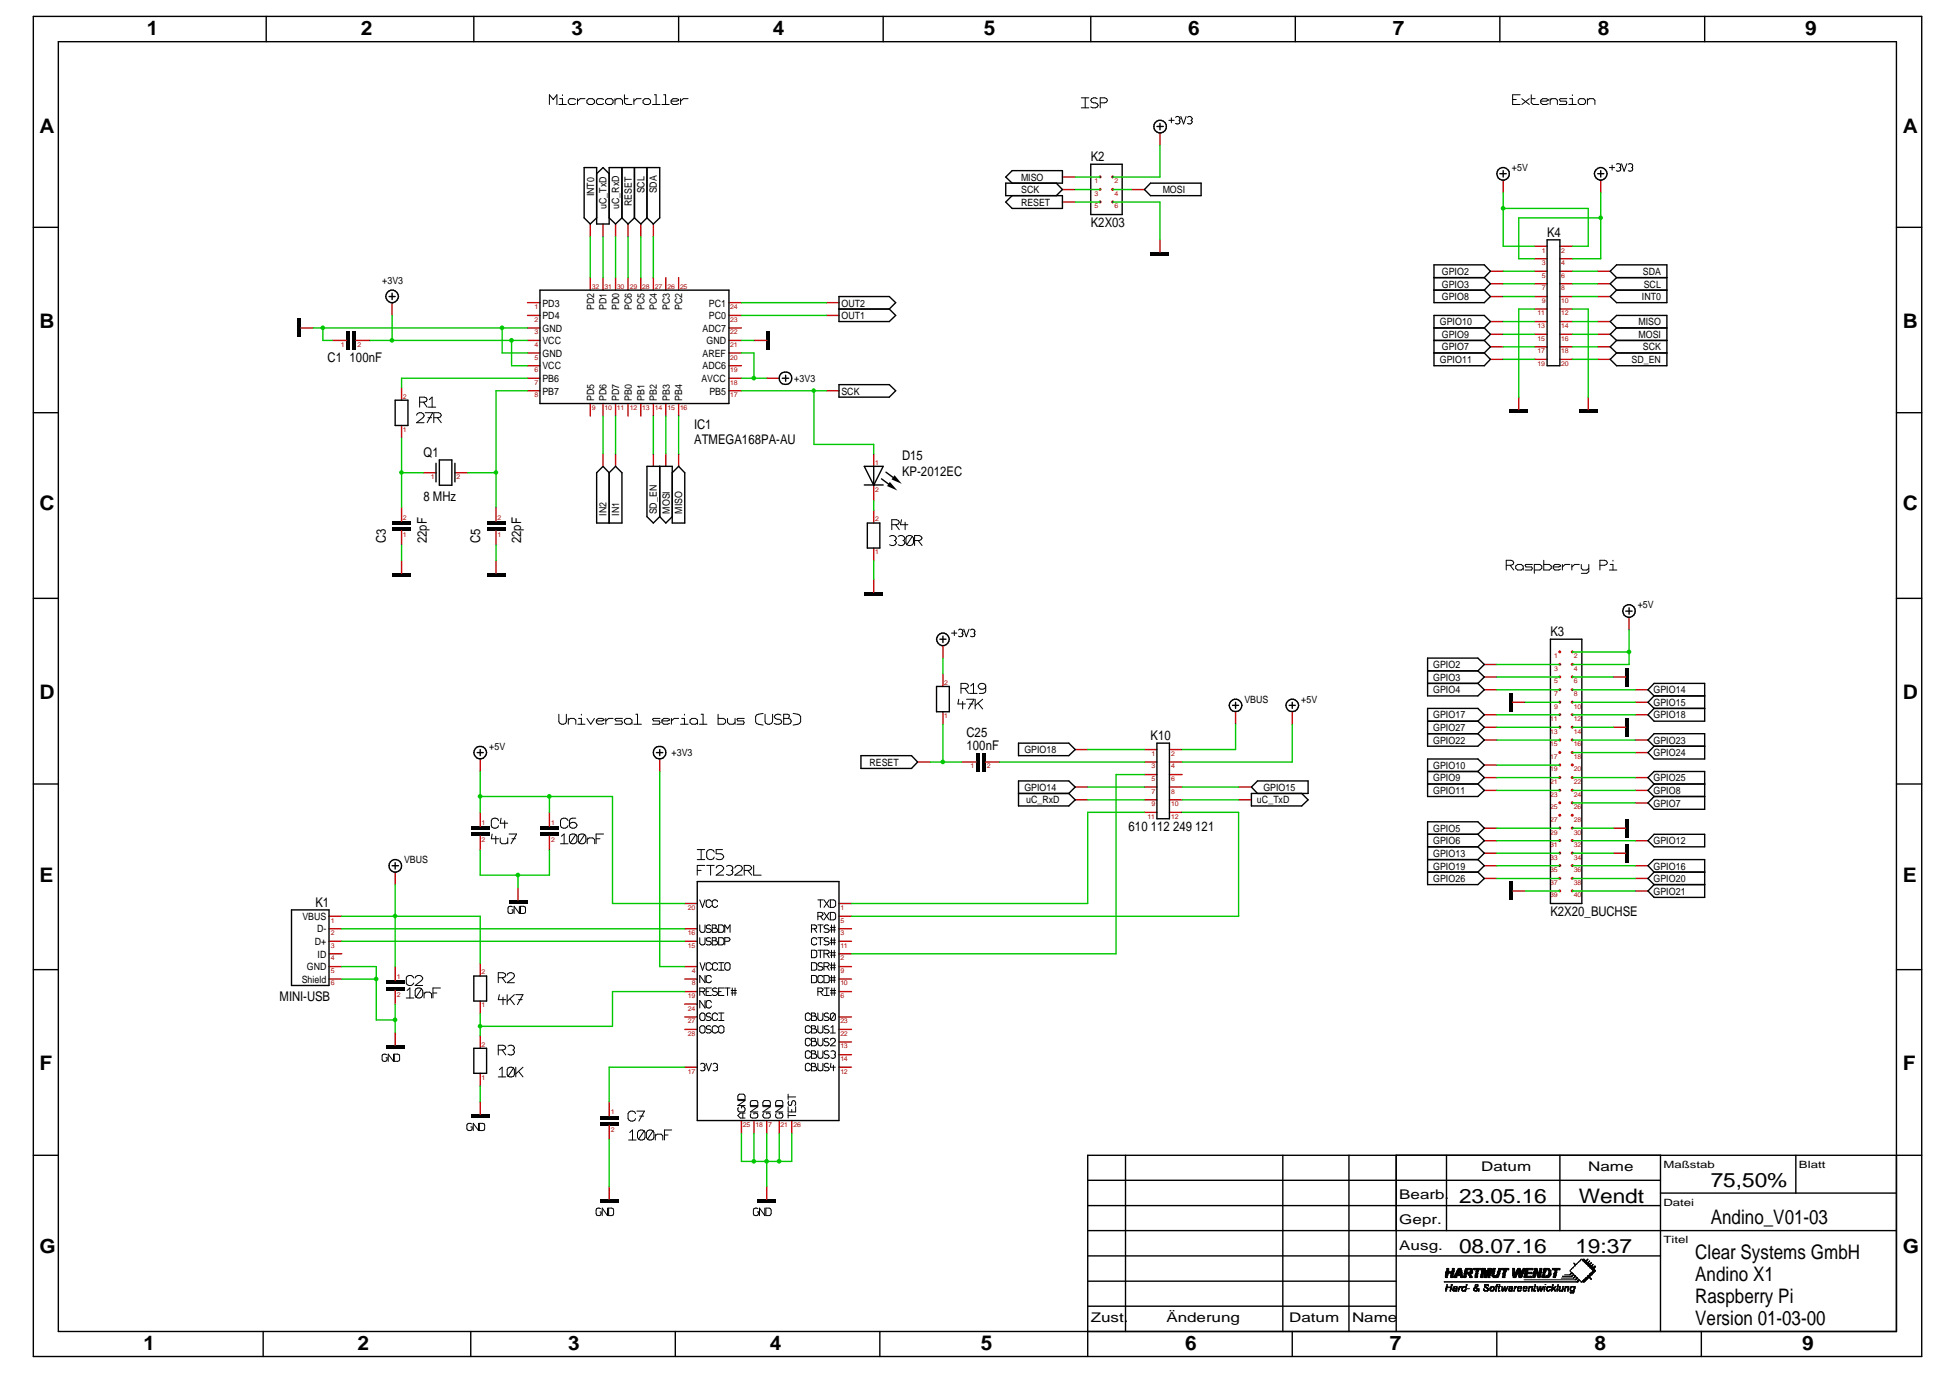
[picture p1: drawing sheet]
<svg xmlns="http://www.w3.org/2000/svg" width="297mm" height="210mm" viewBox="0 0 297 210" stroke-linecap="round" stroke-linejoin="round" font-family="sans-serif">
<defs><g id="words">
<g font-size="3" fill="#000001">
<text x="22.3" y="5.4">1</text>
<text x="54.9" y="5.4">2</text>
<text x="87" y="5.4">3</text>
<text x="117.7" y="5.4">4</text>
<text x="149.9" y="5.4">5</text>
<text x="181" y="5.4">6</text>
<text x="212.2" y="5.4">7</text>
<text x="243.4" y="5.4">8</text>
<text x="275" y="5.4">9</text>
<text x="6" y="20.2">A</text>
<text x="289.9" y="20.2">A</text>
<text x="6" y="50">B</text>
<text x="289.9" y="50">B</text>
<text x="6" y="77.7">C</text>
<text x="289.9" y="77.7">C</text>
<text x="6" y="106.5">D</text>
<text x="289.9" y="106.5">D</text>
<text x="6" y="134.3">E</text>
<text x="289.9" y="134.3">E</text>
<text x="6" y="163">F</text>
<text x="289.9" y="163">F</text>
<text x="222.2" y="183.2">23.05.16</text>
<text x="240.5" y="183.2">Wendt</text>
<text x="260.6" y="180.8">75,50%</text>
<text x="6" y="190.8">G</text>
<text x="222.2" y="190.8">08.07.16</text>
<text x="240" y="190.8">19:37</text>
<text x="258.2" y="191.8">Clear Systems GmbH</text>
<text x="260.6" y="186.5">Andino_V01-03</text>
<text x="289.9" y="190.8">G</text>
<text x="258.2" y="195.2">Andino X1</text>
<text x="258.2" y="198.5">Raspberry Pi</text>
<text x="258.2" y="201.8">Version 01-03-00</text>
<text x="21.8" y="205.7">1</text>
<text x="54.4" y="205.7">2</text>
<text x="86.6" y="205.7">3</text>
<text x="117.3" y="205.7">4</text>
<text x="149.4" y="205.7">5</text>
<text x="180.5" y="205.7">6</text>
<text x="211.7" y="205.7">7</text>
<text x="242.9" y="205.7">8</text>
<text x="274.5" y="205.7">9</text>
</g>
<g font-size="2" fill="#000001">
<text x="166.2" y="24.6">K2</text>
<text x="166.2" y="34.6">K2X03</text>
<text x="235.7" y="36.1">K4</text>
<text x="49.9" y="55.2">C1</text>
<text x="53.3" y="55.2">100nF</text>
<text x="105.7" y="65.4">IC1</text>
<text x="64.5" y="69.6">Q1</text>
<text x="105.7" y="67.6">ATMEGA168PA-AU</text>
<text x="137.4" y="70.1">D15</text>
<text x="64.5" y="76.3">8 MHz</text>
<text x="137.4" y="72.5">KP-2012EC</text>
<text x="58.8" y="82.8" transform="rotate(-90 58.8 82.8)">C3</text>
<text x="65" y="82.8" transform="rotate(-90 65 82.8)">22pF</text>
<text x="73.1" y="82.8" transform="rotate(-90 73.1 82.8)">C5</text>
<text x="79.4" y="82.8" transform="rotate(-90 79.4 82.8)">22pF</text>
<text x="236.2" y="96.9">K3</text>
<text x="147.2" y="112.2">C25</text>
<text x="175.3" y="112.7">K10</text>
<text x="147.2" y="114.2">100nF</text>
<text x="171.9" y="126.6">610 112 249 121</text>
<text x="48" y="138.2">K1</text>
<text x="236.2" y="139.6">K2X20_BUCHSE</text>
<text x="42.6" y="152.4">MINI-USB</text>
<text x="225.6" y="178.4">Datum</text>
<text x="241.9" y="178.4">Name</text>
<text x="213.1" y="182.7">Bearb.</text>
<text x="213.1" y="190.3">Ausg.</text>
<text x="213.1" y="186.5">Gepr.</text>
<text x="166.2" y="201.4">Zust.</text>
<text x="177.7" y="201.4">Änderung</text>
<text x="196.4" y="201.4">Datum</text>
<text x="205.9" y="201.4">Name</text>
</g>
<g font-size="1.5" fill="#000001">
<text x="90.5" y="29.9" transform="rotate(-90 90.5 29.9)">INT0</text>
<text x="98.2" y="29.5" transform="rotate(-90 98.2 29.5)">SCL</text>
<text x="100.1" y="29.5" transform="rotate(-90 100.1 29.5)">SDA</text>
<text x="155.5" y="27.5">MISO</text>
<text x="155.6" y="29.4">SCK</text>
<text x="177.1" y="29.4">MOSI</text>
<text x="230.3" y="26.1">+5V</text>
<text x="92.4" y="31.8" transform="rotate(-90 92.4 31.8)">uC_TxD</text>
<text x="94.3" y="31.8" transform="rotate(-90 94.3 31.8)">uC_RxD</text>
<text x="96.3" y="31.4" transform="rotate(-90 96.3 31.4)">RESET</text>
<text x="155.5" y="31.3">RESET</text>
<text x="219.6" y="41.9">GPIO2</text>
<text x="250.3" y="41.9">SDA</text>
<text x="58.2" y="43.3">+3V3</text>
<text x="82.6" y="46.7">PD3</text>
<text x="90.5" y="47.2" transform="rotate(-90 90.5 47.2)">PD2</text>
<text x="92.4" y="47.2" transform="rotate(-90 92.4 47.2)">PD1</text>
<text x="94.3" y="47.2" transform="rotate(-90 94.3 47.2)">PD0</text>
<text x="96.3" y="47.2" transform="rotate(-90 96.3 47.2)">PC6</text>
<text x="98.2" y="47.2" transform="rotate(-90 98.2 47.2)">PC5</text>
<text x="100.1" y="47.2" transform="rotate(-90 100.1 47.2)">PC4</text>
<text x="102" y="47.2" transform="rotate(-90 102 47.2)">PC3</text>
<text x="103.9" y="47.2" transform="rotate(-90 103.9 47.2)">PC2</text>
<text x="108" y="46.7">PC1</text>
<text x="128.2" y="46.7">OUT2</text>
<text x="219.6" y="45.7">GPIO8</text>
<text x="219.6" y="43.8">GPIO3</text>
<text x="250.1" y="45.7">INT0</text>
<text x="250.4" y="43.8">SCL</text>
<text x="82.6" y="52.5">VCC</text>
<text x="82.6" y="50.5">GND</text>
<text x="82.6" y="48.6">PD4</text>
<text x="107" y="50.5">ADC7</text>
<text x="107.6" y="52.5">GND</text>
<text x="108" y="48.6">PC0</text>
<text x="128.2" y="48.6">OUT1</text>
<text x="219.3" y="49.6">GPIO10</text>
<text x="219.6" y="53.4">GPIO7</text>
<text x="219.6" y="51.5">GPIO9</text>
<text x="249.6" y="51.5">MOSI</text>
<text x="249.6" y="49.6">MISO</text>
<text x="250.3" y="53.4">SCK</text>
<text x="82.6" y="58.2">PB6</text>
<text x="82.6" y="56.3">VCC</text>
<text x="82.6" y="54.4">GND</text>
<text x="106.8" y="58.2">AVCC</text>
<text x="107" y="56.3">ADC6</text>
<text x="107" y="54.4">AREF</text>
<text x="121" y="58.2">+3V3</text>
<text x="219.3" y="55.3">GPIO11</text>
<text x="248.5" y="55.3">SD_EN</text>
<text x="82.6" y="60.1">PB7</text>
<text x="90.5" y="61.1" transform="rotate(-90 90.5 61.1)">PD5</text>
<text x="92.4" y="61.1" transform="rotate(-90 92.4 61.1)">PD6</text>
<text x="94.3" y="61.1" transform="rotate(-90 94.3 61.1)">PD7</text>
<text x="96.3" y="61.1" transform="rotate(-90 96.3 61.1)">PB0</text>
<text x="98.2" y="61.1" transform="rotate(-90 98.2 61.1)">PB1</text>
<text x="100.1" y="61.1" transform="rotate(-90 100.1 61.1)">PB2</text>
<text x="102" y="61.1" transform="rotate(-90 102 61.1)">PB3</text>
<text x="103.9" y="61.1" transform="rotate(-90 103.9 61.1)">PB4</text>
<text x="108.1" y="60.1">PB5</text>
<text x="128.2" y="60.1">SCK</text>
<text x="92.4" y="78.5" transform="rotate(-90 92.4 78.5)">IN2</text>
<text x="94.3" y="78.5" transform="rotate(-90 94.3 78.5)">IN1</text>
<text x="100.1" y="78.4" transform="rotate(-90 100.1 78.4)">SD_EN</text>
<text x="102" y="78.2" transform="rotate(-90 102 78.2)">MOSI</text>
<text x="103.9" y="78.2" transform="rotate(-90 103.9 78.2)">MISO</text>
<text x="249.5" y="92.7">+5V</text>
<text x="218.3" y="101.8">GPIO2</text>
<text x="189.6" y="107.1">VBUS</text>
<text x="198.2" y="107.1">+5V</text>
<text x="218.3" y="105.6">GPIO4</text>
<text x="218.3" y="103.7">GPIO3</text>
<text x="251.9" y="107.5">GPIO15</text>
<text x="251.9" y="105.6">GPIO14</text>
<text x="218.3" y="113.3">GPIO22</text>
<text x="218.3" y="111.4">GPIO27</text>
<text x="218.3" y="109.4">GPIO17</text>
<text x="251.9" y="113.3">GPIO23</text>
<text x="251.9" y="109.4">GPIO18</text>
<text x="74.5" y="114.3">+5V</text>
<text x="102.3" y="115.2">+3V3</text>
<text x="132.5" y="116.6">RESET</text>
<text x="156" y="114.7">GPIO18</text>
<text x="218.3" y="117.1">GPIO10</text>
<text x="218.3" y="119">GPIO9</text>
<text x="251.9" y="119">GPIO25</text>
<text x="251.9" y="115.2">GPIO24</text>
<text x="156" y="120.5">GPIO14</text>
<text x="156.3" y="122.4">uC_RxD</text>
<text x="191.5" y="122.4">uC_TxD</text>
<text x="192.4" y="120.5">GPIO15</text>
<text x="218.3" y="120.9">GPIO11</text>
<text x="251.9" y="122.9">GPIO7</text>
<text x="251.9" y="120.9">GPIO8</text>
<text x="61.5" y="131.5">VBUS</text>
<text x="218.3" y="126.7">GPIO5</text>
<text x="218.3" y="128.6">GPIO6</text>
<text x="218.3" y="130.6">GPIO13</text>
<text x="251.9" y="128.6">GPIO12</text>
<text x="218.3" y="132.5">GPIO19</text>
<text x="218.3" y="134.4">GPIO26</text>
<text x="251.9" y="136.3">GPIO21</text>
<text x="251.9" y="134.4">GPIO20</text>
<text x="251.9" y="132.5">GPIO16</text>
<text x="46.1" y="140.1">VBUS</text>
<text x="48" y="143.9">D+</text>
<text x="48.3" y="142">D-</text>
<text x="46" y="149.7">Shield</text>
<text x="46.7" y="147.8">GND</text>
<text x="48.4" y="145.9">ID</text>
<text x="253.4" y="177.9">Maßstab</text>
<text x="274" y="177.9">Blatt</text>
<text x="253.4" y="183.6">Datei</text>
<text x="253.4" y="189.4">Titel</text>
</g>
<g font-size="1" fill="#c80000">
<text x="166.7" y="27.9">1</text>
<text x="166.7" y="29.8">3</text>
<text x="169.8" y="29.8">4</text>
<text x="169.8" y="27.9">2</text>
<text x="166.7" y="31.7">5</text>
<text x="169.8" y="31.7">6</text>
<text x="234.9" y="38.5">1</text>
<text x="234.9" y="40.4">3</text>
<text x="237.8" y="40.4">4</text>
<text x="237.8" y="38.5">2</text>
<text x="81.4" y="47.1">1</text>
<text x="90.2" y="44">32</text>
<text x="92.1" y="44">31</text>
<text x="94" y="44">30</text>
<text x="95.9" y="44">29</text>
<text x="97.8" y="44">28</text>
<text x="99.7" y="44">27</text>
<text x="101.7" y="44">26</text>
<text x="103.6" y="44">25</text>
<text x="111.2" y="47.1">24</text>
<text x="234.9" y="46.1">9</text>
<text x="234.9" y="44.2">7</text>
<text x="234.9" y="42.3">5</text>
<text x="237.8" y="46.1">10</text>
<text x="237.8" y="44.2">8</text>
<text x="237.8" y="42.3">6</text>
<text x="51.9" y="52.8">1</text>
<text x="54.4" y="52.8">2</text>
<text x="81.4" y="52.8">4</text>
<text x="81.4" y="50.9">3</text>
<text x="81.4" y="49">2</text>
<text x="111.2" y="52.8">21</text>
<text x="111.2" y="50.9">22</text>
<text x="111.2" y="49">23</text>
<text x="234.2" y="53.8">17</text>
<text x="234.2" y="51.9">15</text>
<text x="234.2" y="50">13</text>
<text x="234.2" y="48">11</text>
<text x="237.8" y="53.8">18</text>
<text x="237.8" y="51.9">16</text>
<text x="237.8" y="50">14</text>
<text x="237.8" y="48">12</text>
<text x="81.4" y="58.6">7</text>
<text x="81.4" y="56.7">6</text>
<text x="81.4" y="54.8">5</text>
<text x="111.2" y="58.6">18</text>
<text x="111.2" y="56.7">19</text>
<text x="111.2" y="54.8">20</text>
<text x="234.2" y="55.7">19</text>
<text x="237.8" y="55.7">20</text>
<text x="61.4" y="60.7">2</text>
<text x="61.4" y="65.8">1</text>
<text x="81.4" y="60.5">8</text>
<text x="90.2" y="62.4">9</text>
<text x="92.1" y="62.4">10</text>
<text x="94" y="62.4">11</text>
<text x="95.9" y="62.4">12</text>
<text x="97.8" y="62.4">13</text>
<text x="99.7" y="62.4">14</text>
<text x="101.7" y="62.4">15</text>
<text x="103.6" y="62.4">16</text>
<text x="111.2" y="60.5">17</text>
<text x="133.3" y="70.8">1</text>
<text x="65.6" y="73">1</text>
<text x="69.6" y="73">2</text>
<text x="133.3" y="74.9">2</text>
<text x="61.4" y="79.2">2</text>
<text x="61.4" y="81.8">1</text>
<text x="75.8" y="79.2">2</text>
<text x="75.8" y="81.8">1</text>
<text x="133.3" y="79.4">2</text>
<text x="133.3" y="84.5">1</text>
<text x="236.8" y="100.3">1</text>
<text x="239.7" y="100.3">2</text>
<text x="143.8" y="104.4">2</text>
<text x="236.8" y="107.9">9</text>
<text x="236.8" y="106">7</text>
<text x="236.8" y="104.1">5</text>
<text x="236.8" y="102.2">3</text>
<text x="239.7" y="107.9">10</text>
<text x="239.7" y="106">8</text>
<text x="239.7" y="104.1">6</text>
<text x="239.7" y="102.2">4</text>
<text x="143.8" y="109.4">1</text>
<text x="236.1" y="113.7">15</text>
<text x="236.1" y="111.8">13</text>
<text x="236.1" y="109.9">11</text>
<text x="239.7" y="113.7">16</text>
<text x="239.7" y="111.8">14</text>
<text x="239.7" y="109.9">12</text>
<text x="147.8" y="117.1">1</text>
<text x="150.3" y="117.1">2</text>
<text x="175.4" y="115.1">1</text>
<text x="175.4" y="119">5</text>
<text x="175.4" y="117.1">3</text>
<text x="178.4" y="119">6</text>
<text x="178.4" y="117.1">4</text>
<text x="178.4" y="115.1">2</text>
<text x="236.1" y="119.5">21</text>
<text x="236.1" y="117.5">19</text>
<text x="236.1" y="115.6">17</text>
<text x="239.7" y="119.5">22</text>
<text x="239.7" y="117.5">20</text>
<text x="239.7" y="115.6">18</text>
<text x="73.4" y="125.7">1</text>
<text x="83.9" y="125.7">1</text>
<text x="174.8" y="124.7">11</text>
<text x="175.4" y="122.8">9</text>
<text x="175.4" y="120.9">7</text>
<text x="178.4" y="124.7">12</text>
<text x="178.4" y="122.8">10</text>
<text x="178.4" y="120.9">8</text>
<text x="236.1" y="125.2">27</text>
<text x="236.1" y="123.3">25</text>
<text x="236.1" y="121.4">23</text>
<text x="239.7" y="125.2">28</text>
<text x="239.7" y="123.3">26</text>
<text x="239.7" y="121.4">24</text>
<text x="73.4" y="128.3">2</text>
<text x="83.9" y="128.3">2</text>
<text x="236.1" y="130.9">33</text>
<text x="236.1" y="129">31</text>
<text x="236.1" y="127.1">29</text>
<text x="239.7" y="130.9">34</text>
<text x="239.7" y="129">32</text>
<text x="239.7" y="127.1">30</text>
<text x="236.1" y="136.7">39</text>
<text x="236.1" y="134.8">37</text>
<text x="236.1" y="132.9">35</text>
<text x="239.7" y="136.7">40</text>
<text x="239.7" y="134.8">38</text>
<text x="239.7" y="132.9">36</text>
<text x="50.4" y="142.5">2</text>
<text x="50.4" y="140.5">1</text>
<text x="104.8" y="142.5">16</text>
<text x="104.8" y="138.6">20</text>
<text x="128" y="140.5">5</text>
<text x="128" y="142.5">3</text>
<text x="128" y="138.6">1</text>
<text x="50.4" y="148.2">5</text>
<text x="50.4" y="146.3">4</text>
<text x="50.4" y="144.4">3</text>
<text x="60.4" y="149.1">1</text>
<text x="73.4" y="148.4">2</text>
<text x="104.8" y="144.4">15</text>
<text x="105.4" y="148.2">4</text>
<text x="128" y="148.2">9</text>
<text x="128" y="144.4">11</text>
<text x="128" y="146.3">2</text>
<text x="50.4" y="150.1">6</text>
<text x="60.4" y="151.8">2</text>
<text x="73.4" y="153.5">1</text>
<text x="104.8" y="155.9">27</text>
<text x="104.8" y="154">24</text>
<text x="104.8" y="152">19</text>
<text x="105.4" y="150.1">8</text>
<text x="128" y="155.9">23</text>
<text x="128" y="152">6</text>
<text x="128" y="150.1">10</text>
<text x="73.4" y="159.5">2</text>
<text x="104.8" y="157.8">28</text>
<text x="128" y="161.6">14</text>
<text x="128" y="159.7">13</text>
<text x="128" y="157.8">22</text>
<text x="73.4" y="164.5">1</text>
<text x="104.8" y="163.5">17</text>
<text x="128" y="163.5">12</text>
<text x="93" y="172.4">2</text>
<text x="93" y="169.8">1</text>
<text x="113.2" y="171.7">25</text>
<text x="115.1" y="171.7">18</text>
<text x="117" y="171.7">7</text>
<text x="118.9" y="171.7">21</text>
<text x="120.9" y="171.7">26</text>
</g>
</g></defs>
<g fill="none" stroke="#000001" stroke-width=".15">
<path d="M84.3 15.2l-.6-.8v1.5M84.3 15v.2M84.3 15.2l.5-.8v1.5M85.1 15.9h1.2M85.3 15h.4v.9M85.7 14.4v.2M87.7 15.2l-.3-.2h-.6l-.2 .3v.4l.2 .2h.6l.3-.1M88 15v.9M89.1 15h-.7l-.4 .4M89.4 15.3l.3-.3h.6l.2 .3v.4l-.2 .2h-.6l-.3-.2zM91.9 15.2l-.2-.2h-.6l-.3 .3v.4l.3 .2h.6l.2-.1M92.2 15.3l.3-.3h.6l.3 .3v.4l-.3 .2h-.6l-.3-.2z"/>
<path d="M93.7 15.3l.3-.3h.5l.3 .3v.6M93.7 15v.9M95.1 14.4v1.3l.3 .2h.9M95.1 15h.6M96.6 15v.9M97.7 15h-.7l-.4 .4M98 15.3l.3-.3h.5l.3 .3v.4l-.3 .2h-.5l-.3-.2zM99.4 15.9h1.1M99.7 14.4h.2v1.5M100.8 15.9h1.1M101.1 14.4h.3v1.5M102.2 15.4h.9l.3-.1v-.1l-.3-.2h-.6l-.3 .3v.4l.3 .2h.6l.3-.1"/>
<path d="M103.7 15v.9M104.8 15h-.7l-.4 .4M164.7 16.4h1.2M164.7 14.9h1.2M165.3 14.9v1.5M167.1 15a.61 .61 0 0 0-.9 .3l.1 .2 .8 .3 .2 .2a.74 .74 0 0 1-1.1 .3M167.6 15.7h.7l.3-.2 .1-.2-.1-.3-.3-.1h-.7v1.5M230.4 15.2h.6M231.6 14.4h-1.2v1.5h1.2M231.8 15l1.2 .9M233 15l-1.2 .9M233.3 14.4v1.3l.2 .2h.9"/>
<path d="M233.3 15h.5M234.7 15.4h.8l.3-.1v-.1l-.3-.2h-.5l-.3 .3v.4l.3 .2h.5l.3-.1M236.1 15.3l.3-.3h.6l.2 .3v.6M236.1 15v.9M238.7 15h-1l-.2 .2 .2 .2h.8l.2 .3-.2 .2h-1M239 15.9h1.1M239.1 15h.4v.9M239.5 14.4v.2M240.4 15.3l.3-.3h.6l.2 .3v.4l-.2 .2h-.6l-.3-.2zM241.8 15.3l.3-.3h.6l.2 .3v.6M241.8 15v.9M229.4 86.1h.8l.3-.1 .1-.3-.1-.2-.3-.2h-.8v1.5"/>
<path d="M230 86.1l.6 .7M232 86.6l-.3 .2h-.5l-.3-.2v-.4l.3-.2h.5l.3 .2v.6M233.4 86h-1l-.1 .1 .1 .3h.9l.1 .2-.1 .2h-1M233.7 86.8h.9l.3-.2v-.4l-.3-.2h-.9v1.3M235.2 85.3v1.5h.8l.3-.2v-.4l-.3-.2h-.8M236.6 86.4h.8l.3-.2v-.1l-.3-.1h-.5l-.3 .2v.4l.3 .2h.5l.3-.1M238 86v.8M239.1 86h-.7l-.4 .4M239.4 86v.8M240.6 86h-.7l-.5 .4M240.9 86v.6l.2 .2h.6l.3-.2M242 86v1.1l-.3 .2h-.8"/>
<path d="M243.7 86.1h.7l.3-.1 .2-.3-.2-.2-.3-.2h-.7v1.5M245.1 86.8h1.2M245.3 86h.4v.8M245.7 85.3v.2M85.1 108.8v1.1a.61 .61 0 0 0 .6 .4 .61 .61 0 0 0 .6-.4v-1.1M86.6 109.4v.9M86.6 109.7l.3-.3h.5l.3 .3v.6M88 110.3h1.1M88.1 109.4h.5v.9M88.6 108.8v.1M89.4 109.4l.6 .9 .5-.9M90.8 109.8h.9l.3-.1v-.1l-.3-.2h-.6l-.3 .3v.4l.3 .2h.6l.3-.1"/>
<path d="M92.3 109.4v.9M93.4 109.4h-.7l-.4 .4M94.8 109.4h-1l-.1 .2 .1 .2h.9l.1 .3-.1 .2h-1M96.3 110.1l-.3 .2h-.6l-.3-.2v-.4l.3-.3h.6l.3 .3v.6M96.6 110.3h1.1M96.9 108.8h.2v1.5M100.5 109.4h-.9l-.2 .2 .2 .2h.8l.1 .3-.1 .2h-1M100.8 109.8h.9l.3-.1v-.1l-.3-.2h-.6l-.3 .3v.4l.3 .2h.6l.3-.1M102.3 109.4v.9M103.4 109.4h-.7l-.4 .4M103.7 110.3h1.1M103.8 109.4h.5v.9"/>
<path d="M104.3 108.8v.1M106.3 110.1l-.3 .2h-.6l-.3-.2v-.4l.3-.3h.6l.3 .3v.6M106.5 110.3h1.2M106.8 108.8h.3v1.5M109.4 108.8v1.5h.8l.3-.2v-.4l-.3-.3h-.8M110.8 109.4v.7l.3 .2h.6l.3-.2M112 109.4v.9M113.4 109.4h-1l-.1 .2 .1 .2h.8l.2 .3-.2 .2h-.9M116.2 108.7l-1 .2-.1 .3v.7l.1 .3 1 .2M116.5 108.8v1.1a.61 .61 0 0 0 .6 .4 .61 .61 0 0 0 .6-.4v-1.1M119 108.9a.66 .66 0 0 0-1.1 .3l.2 .2 .9 .3 .1 .2a.74 .74 0 0 1-1.2 .3M119.4 108.8h.6l.2 .1-.1 .5 .3 .2 .1 .2-.1 .4-.3 .1h-.7z"/>
<path d="M119.4 109.4h.7M120.8 108.7l.7 .1 .5 .4v.7l-.2 .3-1 .2"/>
</g>
<g fill="none" stroke="#c80000" stroke-width=".21">
<path d="M163.8 114.2h1.9M174.3 114.2h1.9M174.3 119.9h1.9M174.3 118h1.9M174.3 116.1h1.9M178.1 114.2h2M178.1 119.9h2M178.1 118h2M178.1 116.1h2M188.2 108.4v1.9M196.8 108.4v1.9M60.2 132.8v1.9"/>
<path d="M174.3 121.8h1.9M174.3 123.7h1.9M178.1 121.8h2M178.1 123.7h2"/>
</g>
<g fill="none" stroke="#000001" stroke-width=".21">
<path d="M155.1 113.2h7.7l1 1-1 .9h-7.7zM176.2 113.2h1.9v11.5h-1.9zM187.7 107.4h1M188.2 107v.9M196.4 107.4h.9M196.8 107v.9M59.7 131.9h1M60.2 131.4v1"/>
<circle cx="188.2" cy="107.4" r=".95"/>
<circle cx="196.9" cy="107.4" r=".94"/>
<circle cx="60.2" cy="131.9" r=".97"/>
</g>
<g fill="#000001">
<path d="M149.6 114.6h.5v2.9h-.5z" fill-rule="evenodd"/>
<path d="M148.7 114.6h.4v2.9h-.4z" fill-rule="evenodd"/>
</g>
<path d="M146.5 116.1h2.2M150.1 116.1h2.2" fill="none" stroke="#c80000" stroke-width=".21"/>
<path d="M131.7 90.2h2.8v.5h-2.8z" fill-rule="evenodd" fill="#000001"/>
<path d="M133.1 69.1v1.9M133.1 73.9v2.4M133.1 77.7v2M133.1 83.5v1.9M133.1 88.3v1.9" fill="none" stroke="#c80000" stroke-width=".21"/>
<g fill="none" stroke="#000001" stroke-width=".15">
<path d="M135.8 79.9h.8l.3-.1 .1-.3-.1-.2-.3-.1h-.8v1.5M136.4 79.9l.6 .8M137.3 79.2l-.1 .7h1.1M137.9 79.5v1.2M135.5 81.7a.61 .61 0 0 1 1 .4l-.1 .2M136.2 82.3h.2M136.4 82.3l.1 .3a.59 .59 0 0 1-.4 .5 .59 .59 0 0 1-.6-.1M136.8 81.7a.61 .61 0 0 1 1 .4l-.1 .2M137.5 82.3h.2M137.7 82.3l.1 .3a.59 .59 0 0 1-.4 .5 .59 .59 0 0 1-.6-.1M139 81.7a.61 .61 0 0 0-1 .3v.7l.1 .3M139 81.7l.1 .3v.7a.65 .65 0 0 1-1 .3"/>
<path d="M139 81.7l-.9 1.3M139.3 82.3h.7l.5-.3-.5-.4h-.7v1.5M139.9 82.3l.6 .8"/>
</g>
<path d="M132.1 79.7h1.9v3.8h-1.9z" fill="none" stroke="#000001" stroke-width=".21"/>
<path d="M136.3 72.4l1.1 1.3-1.6-.7z" fill="#000001"/>
<path d="M131.7 73.9h2.8M131.7 71h2.8l-1.4 2.9zM135 71.9l1.6 1.2" fill="none" stroke="#000001" stroke-width=".21"/>
<path d="M135.5 73.4l1.2 1.3-1.6-.7z" fill="#000001"/>
<g fill="none" stroke="#000001" stroke-width=".21">
<path d="M218.4 51.9h7.7M218.4 53.8h7.7M218.4 44.2h7.7M218.4 50h7.7M218.4 42.3h7.7M226.1 51.9l.9 .9-.9 1M226.1 42.3l.9-1-.9-1h-7.7v5.8h7.7l.9-.9-.9-1M226.1 50l.9-1-.9-1h-7.7v7.7h7.7l.9-1-.9-.9M226.1 50l.9 .9-.9 1M226.1 42.3l.9 .9-.9 1M246.2 51.9h7.7M246.2 53.8h7.7"/>
<path d="M246.2 44.2h7.7M246.2 42.3l-.9-1 .9-1h7.7v5.8h-7.7l-.9-.9 .9-1M246.2 50l-.9-1 .9-1h7.7v7.7h-7.7l-.9-1 .9-.9M246.2 50h7.7M246.2 42.3h7.7M246.2 42.3l-.9 .9 .9 1M246.2 51.9l-.9 .9 .9 1M246.2 50l-.9 .9 .9 1M133.1 71v2.9M134.3 72.9l1.6 1.2M143.2 97.4h.9M143.6 96.9v1"/>
<path d="M131.1 115.1h7.7l1 1-1 1h-7.7zM142.7 104.6h1.9v3.8h-1.9z"/>
<circle cx="143.6" cy="97.4" r=".95"/>
</g>
<g fill="none" stroke="#c80000" stroke-width=".21">
<path d="M227 52.8h2M227 45.2h2M227 54.7h2M227 49h2M227 50.9h2M227 43.2h2M227 41.3h2M243.4 52.8h1.9M243.4 45.2h1.9M243.4 54.7h1.9M243.4 49h1.9M243.4 50.9h1.9"/>
<path d="M243.4 43.2h1.9M243.4 41.3h1.9M143.6 98.3v1.9M139.8 116.1h1.9M143.6 102.7v1.9M143.6 108.4v1.9"/>
</g>
<g fill="none" stroke="#000001" stroke-width=".15">
<path d="M144.9 96.4h.9M145.4 96.1v.7M146 96l.2-.2 .4 .2 .1 .1-.1 .3M146.5 96.4h.1M146.6 96.4l.1 .3a.42 .42 0 0 1-.7 .2M146.8 95.8l.4 1.2 .4-1.2M147.8 96l.2-.2 .4 .2 .1 .1-.1 .3M148.3 96.4h.1M148.4 96.4l.1 .3a.42 .42 0 0 1-.7 .2M146 106.5l-.1 .7h1.2M146.4 104.9h.7l.3-.2 .1-.2-.1-.3-.3-.1h-.7v1.5M146.6 106.8v1.2"/>
<path d="M147 104.9l.5 .7M147.2 106.5h1.2l-.9 1.5M147.7 107.2h.5M147.7 105.6h1.1M147.9 104.5l.4-.4v1.5M148.5 106.5v1.5M149 107.1l.7 .9M149.7 106.5l-1.2 1M150.2 104.6a.59 .59 0 0 1-.7 .4 .59 .59 0 0 1-.5-.5 .61 .61 0 0 1 .6-.4 .61 .61 0 0 1 .6 .4v.7l-.2 .3-.3 .1h-.5"/>
</g>
<path d="M240.5 62.4h2.9v.5h-2.9z" fill-rule="evenodd" fill="#000001"/>
<path d="M241.9 60.5v1.9" fill="none" stroke="#c80000" stroke-width=".21"/>
<path d="M229.9 62.4h2.9v.5h-2.9z" fill-rule="evenodd" fill="#000001"/>
<g fill="none" stroke="#c80000" stroke-width=".21">
<path d="M229 27.4v1.9M233.8 37.5h1.9M233.8 39.4h1.9M237.6 37.5h1.9M237.6 39.4h1.9M243.8 27.4v1.9M125.9 48h1.9M233.8 54.7h1.9M233.8 52.8h1.9M233.8 50.9h1.9M233.8 49h1.9M233.8 47.1h1.9"/>
<path d="M233.8 45.2h1.9M233.8 43.2h1.9M233.8 41.3h1.9M237.6 54.7h1.9M237.6 52.8h1.9M237.6 50.9h1.9M237.6 49h1.9M237.6 47.1h1.9M237.6 45.2h1.9M237.6 43.2h1.9M237.6 41.3h1.9M231.3 60.5v1.9"/>
<path d="M73.1 115.6v1.9M100.5 115.6v1.9M163.8 119.9h1.9M188.7 119.9h1.9M50.1 139.6h2M163.8 121.8h1.9M188.7 121.8h1.9M50.1 147.2h2M50.1 145.3h2M50.1 143.4h2M50.1 141.5h2M50.1 149.1h2"/>
</g>
<g fill="none" stroke="#000001" stroke-width=".21">
<path d="M228.5 26.5h.9M229 26v1M235.7 36.5h1.9v19.2h-1.9zM243.4 26.5h.9M243.8 26v1M127.8 47.1h7.7l.9 .9-.9 1h-7.7zM72.7 114.6h.9M73.1 114.2v.9M100 114.6h1M100.5 114.2v.9M155.1 119h7.7l1 .9-1 1 1 .9-1 1h-7.7zM44.4 138.6h5.7v11.5h-5.7z"/>
<path d="M155.1 120.9h7.7M191.6 120.9l-1-1 1-.9h7.7v1.9h-8.7v1.9h7.7l1-1-1-.9"/>
<circle cx="229" cy="26.5" r=".97"/>
<circle cx="243.8" cy="26.5" r=".95"/>
<circle cx="73.1" cy="114.6" r=".95"/>
<circle cx="100.5" cy="114.6" r=".95"/>
</g>
<path d="M245.1 25.5h.9M245.6 25.1v.8M246.2 25a.41 .41 0 0 1 .4 0 .41 .41 0 0 1 .3 .3l-.1 .2M246.7 25.5h.1M246.8 25.5l.1 .3a.42 .42 0 0 1-.7 .2M247 24.9l.4 1.2 .4-1.2M248 25a.41 .41 0 0 1 .5 0 .41 .41 0 0 1 .2 .3l-.1 .2M248.5 25.5h.1M248.6 25.5l.1 .3a.42 .42 0 0 1-.7 .2" fill="none" stroke="#000001" stroke-width=".15"/>
<path d="M71.7 169.8h2.9v.4h-2.9z" fill-rule="evenodd" fill="#000001"/>
<g fill="none" stroke="#c80000" stroke-width=".21">
<path d="M104.3 137.6h1.9M127.8 139.6h1.9M127.8 137.6h1.9M73.1 146.7v2M73.1 152.5v1.9M73.1 157.8v1.9M104.3 154.9h1.9M104.3 156.8h1.9M104.3 151h1.9M104.3 149.1h1.9M104.3 147.2h1.9M104.3 143.4h1.9"/>
<path d="M104.3 153h1.9M104.3 141.5h1.9M127.8 154.9h1.9M127.8 158.7h1.9M127.8 156.8h1.9M127.8 151h1.9M127.8 149.1h1.9M127.8 147.2h1.9M127.8 143.4h1.9M127.8 141.5h1.9M127.8 145.3h1.9M73.1 163.5v1.9"/>
<path d="M73.1 167.8v2M104.3 162.6h1.9M112.9 170.7v1.9M114.8 170.7v1.9M116.8 170.7v1.9M118.7 170.7v1.9M120.6 170.7v1.9M127.8 162.6h1.9M127.8 160.7h1.9"/>
</g>
<g fill="none" stroke="#000001" stroke-width=".15">
<path d="M106.2 132.6h.6M106.2 130.9h1.2M106.2 129.4h1.2M106.6 137.1l.4 1.1 .4-1.1M106.8 129.4v1.5M107.4 131.8h-1.2v1.5M107.7 131.8h1.1M108.2 131.8v1.5M108.4 137.4a.42 .42 0 0 0-.4-.3 .42 .42 0 0 0-.4 .3l.1 .7a.42 .42 0 0 0 .7-.2M108.8 129.8a.61 .61 0 0 0-.6-.4 .61 .61 0 0 0-.5 .4v.8a.61 .61 0 0 0 .5 .4 .61 .61 0 0 0 .6-.4M109.1 132.2a.59 .59 0 0 1 .6-.4 .59 .59 0 0 1 .5 .5l-.1 .3-1 .7h1.1M109.3 137.4a.42 .42 0 0 0-.4-.3 .42 .42 0 0 0-.4 .3v.5a.42 .42 0 0 0 .4 .3 .42 .42 0 0 0 .4-.3"/>
<path d="M110.1 129.4h-1v.6h.7l.3 .2 .1 .4a.74 .74 0 0 1-1.1 .2M110.7 132a.59 .59 0 0 1 .6-.2 .59 .59 0 0 1 .3 .5l-.1 .3M111.4 132.6h.1M111.5 132.6l.1 .3a.61 .61 0 0 1-.9 .3M111.9 132.2a.59 .59 0 0 1 .6-.4 .59 .59 0 0 1 .6 .5l-.2 .3-1 .7h1.2M113.4 132.6h.7l.4-.4-.4-.4h-.7v1.5M113.9 132.6l.6 .7M114.8 131.8v1.5h1.1M124.6 139.6h.5l.3-.3-.3-.3h-.5v1.1M124.6 137.1h.8M125 137.1v1.1M125 139.6l.4 .5"/>
<path d="M125.5 139l.8 1.1M125.5 137.1l.8 1.1M126.3 139l-.8 1.1M126.3 137.1l-.8 1.1M126.5 137.1h.5l.3 .3v.5l-.3 .3h-.5zM126.5 139l.7 .1 .1 .2v.5l-.1 .2-.7 .1zM75.9 148.9h.7l.3-.1 .1-.3-.1-.2-.3-.1h-.7v1.5M75.9 159.9h.7l.3-.1 .1-.2-.1-.3-.3-.1h-.7v1.5M76.1 151.5l-.2 .8h1.1M76.5 159.9l.5 .8M76.5 148.9l.5 .8M76.6 151.9v1.1"/>
<path d="M77.3 151.5v1.5M77.3 148.5a.56 .56 0 0 1 .6-.3 .56 .56 0 0 1 .5 .5l-.2 .2-.9 .8h1.1M77.4 159.3a.59 .59 0 0 1 1 .4l-.2 .2M77.7 152.1l.7 .9M78.1 159.9h.1M78.2 159.9l.2 .4a.61 .61 0 0 1-1 .3M78.4 151.5l-1.1 1M78.6 151.5h1.1l-.9 1.5M79 152.3h.5M106.6 151h.7l.1-.3-.1-.1-.7-.1v1.1M106.6 142.8v.9a.44 .44 0 0 0 .4 .2 .44 .44 0 0 0 .4-.2v-.9M106.6 140.9v.8a.42 .42 0 0 0 .4 .3 .42 .42 0 0 0 .4-.3v-.8"/>
<path d="M106.6 146.6l.4 1.2 .4-1.2M106.7 154.4l.2-.1 .4 .1 .1 .8a.42 .42 0 0 1-.4 .3 .42 .42 0 0 1-.4-.3v-.6zM106.7 156.3a.44 .44 0 0 1 .7 .2v.6a.44 .44 0 0 1-.4 .3 .44 .44 0 0 1-.4-.3v-.6zM107 151l.4 .6M107.4 148.6v1.1l-.8-1.1v1.1M107.4 152.4v1.1l-.8-1.1v1.1M107.6 151h.3M108.2 154.4l-.3-.1-.3 .3 .1 .2 .5 .2 .2 .2a.51 .51 0 0 1-.8 .2M108.2 156.3a.44 .44 0 0 0-.6 .2l.1 .2a.73 .73 0 0 1 .7 .4 .54 .54 0 0 1-.8 .2M108.2 142.9a.44 .44 0 0 0-.6 .2l.1 .2a.73 .73 0 0 1 .7 .4 .54 .54 0 0 1-.8 .1M108.2 141l-.3-.1-.3 .3 .1 .2 .4 .1 .3 .2a.51 .51 0 0 1-.8 .2M108.4 148.8a.44 .44 0 0 0-.4-.2 .44 .44 0 0 0-.4 .2v.6a.44 .44 0 0 0 .4 .3 .44 .44 0 0 0 .4-.3"/>
<path d="M108.4 150.5h-.8v1.1h.8M108.4 146.9a.42 .42 0 0 0-.4-.3 .42 .42 0 0 0-.4 .3v.6a.42 .42 0 0 0 .4 .3 .42 .42 0 0 0 .4-.3M108.4 152.7a.42 .42 0 0 0-.4-.3 .42 .42 0 0 0-.4 .3v.5a.42 .42 0 0 0 .4 .4 .42 .42 0 0 0 .4-.4M108.5 142.8l.6 .1-.1 .4 .2 .1 .1 .2-.1 .2-.7 .1zM108.5 140.9h.4l.2 .1-.1 .4 .3 .2-.1 .3-.7 .1zM108.5 143.3h.5M108.5 141.4h.5M109.2 150.6a.47 .47 0 0 0-.7 .1 .73 .73 0 0 0 .7 .4l.1 .2-.3 .3-.5-.1M109.3 154.6l-.1-.2a.42 .42 0 0 0-.7 .2v.6a.42 .42 0 0 0 .4 .3 .42 .42 0 0 0 .4-.3M109.3 156.5a.44 .44 0 0 0-.4-.3 .44 .44 0 0 0-.4 .3v.6a.44 .44 0 0 0 .4 .3 .44 .44 0 0 0 .4-.3M109.3 146.9a.39 .39 0 0 0-.4-.3 .39 .39 0 0 0-.4 .3v.6a.39 .39 0 0 0 .4 .3 .39 .39 0 0 0 .4-.3M109.5 155.4h.8"/>
<path d="M109.5 154.3h.8M109.5 151h.4M109.5 147.8h.8M109.5 146.6h.8M109.5 142.8h.5l.3 .3v.6l-.2 .1-.6 .1zM109.5 140.9h.5l.3 .3v.5l-.2 .2-.6 .1zM109.6 156.3a.47 .47 0 0 1 .7 .2v.6a.44 .44 0 0 1-.4 .3 .44 .44 0 0 1-.4-.3zM109.9 146.6v1.2M109.9 154.3v1.1M110.3 150.5h-.8v1.1h.8M110.4 150.5h.8M110.4 143.4l.7-.1 .1-.2-.1-.2-.7-.1v1.1"/>
<path d="M110.5 146.7a.42 .42 0 0 1 .7 .2v.6a.42 .42 0 0 1-.4 .3 .42 .42 0 0 1-.4-.3v-.6zM110.8 141.4v.1M110.8 150.5v1.1M110.8 141.5l-.4-.6v1.1M110.8 141.5l.4-.6v1.1M111.4 150.9h.8M111.4 151.3h.8M111.5 150.5v1.1M112 150.5v1.1M123.4 154.6l-.3-.3-.3 .1-.1 .8a.39 .39 0 0 0 .4 .3 .39 .39 0 0 0 .3-.3M123.4 156.5a.41 .41 0 0 0-.3-.3 .41 .41 0 0 0-.4 .3v.6a.41 .41 0 0 0 .4 .3 .41 .41 0 0 0 .3-.3M123.4 158.5a.39 .39 0 0 0-.3-.4 .39 .39 0 0 0-.4 .4l.1 .7 .3 .1 .3-.3"/>
<path d="M123.6 148.6l.7 .1 .1 .1-.1 .8-.7 .1zM123.6 141.5l.7-.1 .1-.2-.1-.2-.2-.1h-.5v1.1M123.6 144.7l.7 .1 .1 .8-.3 .3h-.5zM123.6 146.6l.7 .1 .1 .2-.1 .8-.7 .1zM123.6 154.3h.4l.2 .1-.1 .4 .3 .3-.1 .3h-.7zM123.6 156.3h.6l-.1 .4 .3 .3-.1 .3-.7 .1zM123.6 158.2h.6l-.1 .4 .2 .1 .1 .3-.3 .3h-.5zM123.6 154.8h.5M123.6 158.6h.5M123.6 156.7h.5M124 141.5l.4 .5M124.4 143.1a.44 .44 0 0 0-.4-.3 .44 .44 0 0 0-.4 .3v.6a.44 .44 0 0 0 .4 .2 .44 .44 0 0 0 .4-.2"/>
<path d="M124.6 158.2v.8l.3 .3 .4-.1v-.2v-.8M124.6 151h.5l.3-.3-.3-.2h-.5v1.1M124.6 154.3v.9a.39 .39 0 0 0 .4 .3 .39 .39 0 0 0 .3-.3v-.9M124.6 156.3v.8a.41 .41 0 0 0 .4 .3 .41 .41 0 0 0 .3-.3v-.8M124.6 142.8h.8M124.6 140.9h.8M124.6 144.7h.8M125 151l.4 .6M125 140.9v1.1M125 142.8v1.1M125 144.7v1.2M125.3 146.7a.42 .42 0 0 0-.7 .2l.1 .2 .6 .2 .1 .2-.3 .3-.5-.1"/>
<path d="M125.4 148.8a.44 .44 0 0 0-.4-.2 .44 .44 0 0 0-.4 .2v.6a.44 .44 0 0 0 .4 .3 .44 .44 0 0 0 .4-.3M125.5 148.6l.7 .1 .1 .1-.1 .8-.7 .1zM125.5 150.5h.8M125.5 151.6h.8M125.5 145.3l.7-.1 .1-.2-.1-.2-.7-.1v1.2M125.5 147.2h.5l.2-.1 .1-.2-.1-.2-.7-.1v1.2M125.9 150.5v1.1M125.9 147.2l.4 .6M125.9 145.3l.4 .6M126.2 154.4l-.4-.1-.3 .3 .1 .2 .6 .2 .1 .2a.51 .51 0 0 1-.8 .2M126.2 158.2a.42 .42 0 0 0-.7 .3l.1 .1a.73 .73 0 0 1 .7 .4l-.3 .3-.5-.1M126.2 156.3a.44 .44 0 0 0-.7 .2l.1 .2a.73 .73 0 0 1 .7 .4 .54 .54 0 0 1-.8 .2"/>
<path d="M126.2 142.9a.47 .47 0 0 0-.7 .2 .73 .73 0 0 0 .7 .4l.1 .2a.54 .54 0 0 1-.8 .1M126.2 141a.42 .42 0 0 0-.7 .2 .73 .73 0 0 0 .7 .4l.1 .1a.51 .51 0 0 1-.8 .2M126.5 148.9h.8M126.5 158.5a.39 .39 0 0 1 .4-.4 .39 .39 0 0 1 .4 .4l-.8 .8h.8M126.5 157.4h.8M126.5 150.9h.8M126.5 151.3h.8M126.5 149.3h.8M126.5 147h.8M126.5 147.4h.8M126.5 143.2h.8M126.5 143.6h.8"/>
<path d="M126.5 141.3h.8M126.5 141.6h.8M126.5 145.1h.8M126.5 145.5h.8M126.6 156.5l.3-.2v1.1M126.7 140.9v1.1M126.7 142.8v1.1M126.7 144.7v1.2M126.7 146.6v1.2M126.7 148.6v1.1M126.7 150.5v1.1M127.1 140.9v1.1"/>
<path d="M127.1 142.8v1.1M127.1 144.7v1.2M127.1 146.6v1.2M127.1 148.6v1.1M127.1 150.5v1.1M127.2 154.4l.1 .8a.42 .42 0 0 1-.7 .2M127.2 154.4l-.2-.1-.4 .1-.1 .2 .1 .8M127.2 154.4l-.6 1M71.8 171.2a.47 .47 0 0 0-.7 .2v.6a.44 .44 0 0 0 .4 .2 .44 .44 0 0 0 .4-.2v-.3h-.2M72.9 171.1v1.1l-.8-1.1v1.1M73 171.1l.7 .1 .1 .2-.1 .7-.7 .1zM75.9 164h1.1"/>
<path d="M76.1 162.9l.4-.3v1.4M78.2 162.7l.2 .2v.8a.68 .68 0 0 1-1 .3M78.2 162.7a.61 .61 0 0 0-.9 .2v.8l.1 .3M78.2 162.7l-.8 1.3M78.6 162.6v1.4M79 163.2l.7 .8M79.7 162.6l-1.1 1M106.7 162.1l.2-.1 .4 .1 .1 .2-.1 .3M107.2 162.6h.1M107.3 162.6l.1 .3a.44 .44 0 0 1-.7 .1M107.6 162l.3 1.1 .5-1.1M108.6 162.1l.2-.1 .4 .1 .1 .2-.1 .3"/>
<path d="M109.1 162.6h.1M109.2 162.6l.1 .3a.44 .44 0 0 1-.7 .1M112.4 167.6h1.1l-1.1 .8h1.1M112.5 168.7a.44 .44 0 0 0 .1 .7h.6a.44 .44 0 0 0 .3-.4 .44 .44 0 0 0-.3-.4h-.3v.2M112.5 166.8l.1-.1h.6l.3 .3v.5h-1.1zM113.2 169.5v.8M113.5 169.5h-.7l-.4 .4 .4 .4h.7M114.3 168.6h1.1l-1.1 .8h1.1M114.4 169.6a.42 .42 0 0 0 .2 .7h.5a.39 .39 0 0 0 .3-.4 .39 .39 0 0 0-.3-.4h-.3v.2M114.4 167.7l.2-.1 .8 .1v.7h-1.1zM116.2 168.6h1.1l-1.1 .8h1.1M116.3 169.6l-.1 .2 .1 .4 .7 .1a.39 .39 0 0 0 .4-.4 .39 .39 0 0 0-.4-.4h-.2v.2"/>
<path d="M116.3 167.7l.2-.1 .8 .1v.7h-1.1v-.5zM118.1 168.6h1.1l-1.1 .8h1.1M118.2 169.6a.44 .44 0 0 0 .2 .7h.6a.41 .41 0 0 0 .3-.4 .41 .41 0 0 0-.3-.4h-.3v.2M118.2 167.7l.2-.1 .8 .1v.7h-1.1zM120.1 166.7v.8M120.1 168.6v.8h1.1v-.8M120.1 169.5v.8M120.1 169.9h1.1M120.1 167.1h1.1M120.1 167.7a.42 .42 0 0 0 .3 .7l.1-.1 .2-.6 .2-.1 .3 .3v.3l-.1 .2M120.6 169v.4M123.4 162.3l-.3-.3-.3 .1-.1 .8a.41 .41 0 0 0 .4 .2 .41 .41 0 0 0 .3-.2"/>
<path d="M123.4 160.4a.39 .39 0 0 0-.3-.3 .39 .39 0 0 0-.4 .3v.5a.39 .39 0 0 0 .4 .3 .39 .39 0 0 0 .3-.3M123.6 162h.4l.2 .1-.1 .4 .3 .2-.1 .3-.7 .1zM123.6 160.1h.6l-.1 .4 .3 .3-.1 .3-.7 .1zM123.6 162.5h.5M123.6 160.5h.5M124.6 162v.9a.41 .41 0 0 0 .4 .2 .41 .41 0 0 0 .3-.2v-.9M124.6 160.1v.8a.39 .39 0 0 0 .4 .3 .39 .39 0 0 0 .3-.3v-.8M126.2 162.1l-.2-.1-.4 .1-.1 .2 .1 .2a.73 .73 0 0 1 .7 .4 .54 .54 0 0 1-.8 .1M126.2 160.1a.42 .42 0 0 0-.7 .3l.1 .1 .6 .2 .1 .2a.51 .51 0 0 1-.8 .2M126.6 162l-.1 .6h.8M126.6 160.1a.41 .41 0 0 1 .4 0 .41 .41 0 0 1 .3 .3l-.1 .3M127 162.3v.8"/>
<path d="M127.1 160.7h.1M127.2 160.7l.1 .2a.42 .42 0 0 1-.7 .2"/>
</g>
<path d="M106.2 134.3h21.6v36.4h-21.6zM72.2 148.7h1.9v3.8h-1.9zM72.2 159.7h1.9v3.8h-1.9z" fill="none" stroke="#000001" stroke-width=".21"/>
<path d="M115.4 182.7h2.8v.5h-2.8z" fill-rule="evenodd" fill="#000001"/>
<path d="M116.8 180.8v1.9" fill="none" stroke="#c80000" stroke-width=".21"/>
<path d="M115.4 184.1a.42 .42 0 0 0-.6 .2v.6a.42 .42 0 0 0 .4 .3 .42 .42 0 0 0 .4-.3v-.3h-.2M116.5 184v1.2l-.8-1.2v1.2M116.7 184l.6 .1 .2 .2v.6l-.2 .2-.6 .1z" fill="none" stroke="#000001" stroke-width=".15"/>
<path d="M58.8 159.2h2.8v.5h-2.8z" fill-rule="evenodd" fill="#000001"/>
<path d="M60.2 157.3v1.9" fill="none" stroke="#c80000" stroke-width=".21"/>
<path d="M58.9 160.7a.44 .44 0 0 0-.7 .1v.6a.41 .41 0 0 0 .4 .3 .41 .41 0 0 0 .4-.3v-.3h-.2M59.9 160.6v1.1l-.8-1.1v1.1M60.1 160.6l.7 .1 .1 .1-.1 .8-.7 .1z" fill="none" stroke="#000001" stroke-width=".15"/>
<path d="M77.5 137.2h2.8v.4h-2.8z" fill-rule="evenodd" fill="#000001"/>
<path d="M78.9 135.3v1.9" fill="none" stroke="#c80000" stroke-width=".21"/>
<path d="M78.1 138.1a.44 .44 0 0 0-.7 .2v.6a.41 .41 0 0 0 .4 .3 .41 .41 0 0 0 .3-.3v-.3h-.1M79.1 138v1.1l-.8-1.1v1.1M79.3 138l.7 .1v.2v.8h-.7z" fill="none" stroke="#000001" stroke-width=".15"/>
<path d="M91.4 182.7h2.8v.5h-2.8z" fill-rule="evenodd" fill="#000001"/>
<path d="M92.8 180.8v1.9" fill="none" stroke="#c80000" stroke-width=".21"/>
<path d="M91.5 184.1a.42 .42 0 0 0-.7 .2v.6a.39 .39 0 0 0 .4 .3 .39 .39 0 0 0 .4-.3v-.3h-.2M92.5 184v1.2l-.8-1.2v1.2M92.7 184l.7 .1 .1 .2-.1 .8-.7 .1z" fill="none" stroke="#000001" stroke-width=".15"/>
<g fill="#000001">
<path d="M71.7 126.9h2.9v.4h-2.9z" fill-rule="evenodd"/>
<path d="M71.7 125.9h2.9v.5h-2.9z" fill-rule="evenodd"/>
</g>
<path d="M73.1 123.7v2.2M73.1 127.3v2.2" fill="none" stroke="#c80000" stroke-width=".21"/>
<path d="M75 127l-.2 .8h1.1M75.5 127.4v1.1M75.9 125a.58 .58 0 0 0-.5-.4 .58 .58 0 0 0-.6 .4v.8a.58 .58 0 0 0 .6 .4 .58 .58 0 0 0 .5-.4M76.2 127.6v.7l.3 .2h.5l.3-.2M76.3 124.6l-.1 .8h1.1M76.9 125v1.2M77.3 127.6v.9M77.6 127h1.1l-.9 1.5M78 127.8h.5" fill="none" stroke="#000001" stroke-width=".15"/>
<g fill="#000001">
<path d="M91.4 170.9h2.8v.5h-2.8z" fill-rule="evenodd"/>
<path d="M91.4 170h2.8v.5h-2.8z" fill-rule="evenodd"/>
</g>
<path d="M92.8 167.8v2.2M92.8 171.4v2.2" fill="none" stroke="#c80000" stroke-width=".21"/>
<g fill="none" stroke="#000001" stroke-width=".15">
<path d="M95.8 173.7h1.1M95.9 172.5l.4-.4v1.6M96.8 169.6a.61 .61 0 0 0-.6-.4 .61 .61 0 0 0-.5 .4v.8a.61 .61 0 0 0 .5 .4 .61 .61 0 0 0 .6-.4M97 169.2h1.2l-.9 1.6M97.4 170h.6M98.1 172.3l.2 .2v.8a.61 .61 0 0 1-1 .2M98.1 172.3a.65 .65 0 0 0-1 .2v.8l.2 .2M98.1 172.3l-.8 1.2M99.5 172.3l.1 .2v.8a.61 .61 0 0 1-1 .2M99.5 172.3a.65 .65 0 0 0-1 .2v.8l.1 .2M99.5 172.3l-.9 1.2M99.8 172.8v.9"/>
<path d="M99.8 173l.3-.2h.6l.3 .2v.7M101.2 172.9h.6M102.3 172.1h-1.1v1.6"/>
</g>
<g fill="#000001">
<path d="M82.3 126.9h2.8v.4h-2.8z" fill-rule="evenodd"/>
<path d="M82.3 125.9h2.8v.5h-2.8z" fill-rule="evenodd"/>
</g>
<path d="M83.7 123.7v2.2M83.7 127.3v2.2" fill="none" stroke="#c80000" stroke-width=".21"/>
<g fill="none" stroke="#000001" stroke-width=".15">
<path d="M85.4 128.5h1.1M85.5 127.4l.4-.4v1.5M86.5 125a.61 .61 0 0 0-.5-.4 .61 .61 0 0 0-.6 .4v.8a.61 .61 0 0 0 .6 .4 .61 .61 0 0 0 .5-.4M87.7 127.1l.2 .3v.7a.65 .65 0 0 1-1 .3M87.7 127.1a.68 .68 0 0 0-1 .3v.7l.2 .3M87.7 124.6h-.5l-.3 .2-.2 .2v.8a.59 .59 0 0 0 .7 .4 .59 .59 0 0 0 .5-.6 .61 .61 0 0 0-.6-.4 .61 .61 0 0 0-.6 .4M87.7 127.1l-.8 1.3M89.1 127.1l.1 .3v.7a.65 .65 0 0 1-1 .3M89.1 127.1a.68 .68 0 0 0-1 .3v.7l.1 .3M89.1 127.1l-.9 1.3M89.4 127.6v.9M89.4 127.9l.3-.3h.6l.3 .3v.6"/>
<path d="M90.8 127.8h.6M91.9 127h-1.1v1.5"/>
</g>
<g fill="#000001">
<path d="M58.8 150.3h2.8v.5h-2.8z" fill-rule="evenodd"/>
<path d="M58.8 149.4h2.8v.5h-2.8z" fill-rule="evenodd"/>
</g>
<path d="M60.2 147.2v2.2M60.2 150.8v2.2" fill="none" stroke="#c80000" stroke-width=".21"/>
<path d="M61.9 152h1.1M62 150.9l.4-.4v1.5M63 149a.61 .61 0 0 0-.5-.4 .61 .61 0 0 0-.6 .4v.7a.61 .61 0 0 0 .6 .4 .61 .61 0 0 0 .5-.4M63.2 149a.59 .59 0 0 1 .7-.4 .59 .59 0 0 1 .5 .5l-.2 .3-1 .7h1.2M64.2 150.6l.2 .3v.7a.65 .65 0 0 1-1 .3M64.2 150.6a.61 .61 0 0 0-1 .3v.7l.2 .3M64.2 150.6l-.8 1.3M64.6 151.1v.9M64.6 151.4l.3-.3h.5l.3 .3v.6M66 151.3h.5M67.1 150.5h-1.1v1.5" fill="none" stroke="#000001" stroke-width=".15"/>
<path d="M229.9 134.3h.5v2.9h-.5z" fill-rule="evenodd" fill="#000001"/>
<path d="M230.4 135.7h1.9" fill="none" stroke="#c80000" stroke-width=".21"/>
<path d="M247.6 128.5h.6v2.9h-.6z" fill-rule="evenodd" fill="#000001"/>
<path d="M245.7 130h1.9" fill="none" stroke="#c80000" stroke-width=".21"/>
<path d="M247.6 124.7h.6v2.9h-.6z" fill-rule="evenodd" fill="#000001"/>
<path d="M245.7 126.2h1.9" fill="none" stroke="#c80000" stroke-width=".21"/>
<g fill="#c80000">
<path d="M167.4 26.8l.2-.1 .1 .1v.3h-.3l-.1-.1z" fill-rule="evenodd"/>
<path d="M169.3 30.6l.2-.1 .1 .1v.3h-.3l-.1-.1z" fill-rule="evenodd"/>
<path d="M167.4 30.6l.2-.1 .1 .1v.3h-.3l-.1-.1z" fill-rule="evenodd"/>
<path d="M169.3 28.7l.2-.1 .1 .1v.3h-.3l-.1-.1z" fill-rule="evenodd"/>
<path d="M167.4 28.7l.2-.1 .1 .1v.3h-.3l-.1-.1z" fill-rule="evenodd"/>
<path d="M169.3 26.8l.2-.1 .1 .1v.3h-.3l-.1-.1z" fill-rule="evenodd"/>
</g>
<g fill="none" stroke="#000001" stroke-width=".21">
<path d="M176.2 19.3h1M176.7 18.8v1M154.2 27.9l-1-.9 1-1h7.6v1.9h-8.6v1.9h8.6v1.9h-7.6l-1-.9 1-1M160.9 27.9l.9 1-.9 .9M166.2 25h4.7v7.7h-4.7zM175.3 27.9h7.7v1.9h-7.7l-1-.9z"/>
<circle cx="176.7" cy="19.3" r=".97"/>
</g>
<path d="M161.8 27h2M161.8 28.9h2M161.8 30.8h2M172.4 28.9h1.9M176.7 20.2v1.9" fill="none" stroke="#c80000" stroke-width=".21"/>
<path d="M178.1 18.3h.8M178.4 17.9v.8M179.1 17.9l.2-.2 .4 .2v.1v.3M179.6 18.3h.1M179.7 18.3v.3a.42 .42 0 0 1-.6 .2M179.9 17.7l.4 1.2 .4-1.2M180.9 17.9a.42 .42 0 0 1 .7 .1l-.1 .3M181.4 18.3h.1M181.5 18.3l.1 .3a.45 .45 0 0 1-.7 .2" fill="none" stroke="#000001" stroke-width=".15"/>
<path d="M175.3 38.4h2.8v.5h-2.8z" fill-rule="evenodd" fill="#000001"/>
<g fill="none" stroke="#c80000" stroke-width=".21">
<path d="M89.9 34.1v2M91.9 34.1v2M93.8 34.1v2M97.6 34.1v2M99.5 34.1v2M176.7 36.5v1.9M61.2 59.1v1.9M80.3 59.5h2M80.3 57.6h2M80.3 55.7h2M80.3 53.8h2M80.3 51.9h2"/>
<path d="M80.3 50h2M80.3 48h2M80.3 46.1h2M89.9 42.3v1.9M91.9 42.3v1.9M93.8 42.3v1.9M95.7 42.3v1.9M97.6 42.3v1.9M99.5 42.3v1.9M101.4 42.3v1.9M103.4 42.3v1.9M111 59.5h1.9"/>
<path d="M111 57.6h1.9M111 55.7h1.9M111 53.8h1.9M111 51.9h1.9M111 50h1.9M111 48h1.9M111 46.1h1.9M125.9 59.5h1.9M125.9 46.1h1.9M61.2 64.8v1.9M89.9 61.5v1.9M91.9 61.5v1.9"/>
<path d="M91.9 69.1v1.9M93.8 61.5v1.9M93.8 69.1v1.9M95.7 61.5v1.9M97.6 61.5v1.9M99.5 61.5v1.9M99.5 69.1v1.9M101.4 61.5v1.9M101.4 69.1v1.9M103.4 61.5v1.9M103.4 69.1v1.9"/>
</g>
<g fill="none" stroke="#000001" stroke-width=".21">
<path d="M90.9 33.2l-1 .9-.9-.9v-7.7h1.9v8.6h1.9v-8.6h1.9v7.7l-.9 .9-1-.9M90.9 26.5l1-1 .9 1M96.6 25.5h3.9v7.7l-1 .9-1-.9-.9 .9-1-.9zM98.5 25.5v7.7M82.3 44.2h28.7v17.3h-28.7zM127.8 45.2h7.7l.9 .9-.9 1h-7.7zM127.8 58.6h7.7l.9 .9-.9 1h-7.7zM60.2 61h1.9v3.8h-1.9zM90.9 72l1-1 .9 1 1-1 .9 1v7.7h-3.8zM92.8 72v7.7M100.5 71v7.7M100.5 78.7l.9 1 1-1"/>
<path d="M102.4 72l1-1 .9 1v7.7h-1.9v-8.7h-3.9v7.7l1 1 1-1"/>
</g>
<path d="M63.5 63.2a.59 .59 0 0 1 .6-.4 .59 .59 0 0 1 .5 .6l-.2 .2-.9 .8h1.1M63.9 61.3h.7l.3-.2 .2-.2-.2-.3-.3-.1h-.7v1.5M64.5 61.3l.6 .7M64.8 62.9h1.1l-.8 1.5M65.2 63.6h.5M65.2 62h1.2M65.4 60.9l.4-.4v1.5M66.1 63.6h.7l.3-.1 .1-.3-.1-.2-.3-.1h-.7v1.5M66.6 63.6l.6 .8" fill="none" stroke="#000001" stroke-width=".15"/>
<path d="M116.8 50.4h.5v2.9h-.5z" fill-rule="evenodd" fill="#000001"/>
<path d="M95.7 34.1v2M59.7 46.1v1.9M114.8 51.9h2M116.8 57.6h1.9" fill="none" stroke="#c80000" stroke-width=".21"/>
<g fill="none" stroke="#000001" stroke-width=".21">
<path d="M94.7 25.5h1.9v7.7l-.9 .9-1-.9zM59.3 45.2h.9M59.7 44.7v.9M119.2 57.6h.9M119.7 57.1v1"/>
<circle cx="59.7" cy="45.2" r=".95"/>
<circle cx="119.7" cy="57.6" r=".96"/>
</g>
<path d="M45.3 48.5h.5v2.9h-.5z" fill-rule="evenodd" fill="#000001"/>
<path d="M45.8 50h1.9" fill="none" stroke="#c80000" stroke-width=".21"/>
<path d="M74.1 87.3h2.9v.5h-2.9z" fill-rule="evenodd" fill="#000001"/>
<path d="M75.6 85.4v1.9" fill="none" stroke="#c80000" stroke-width=".21"/>
<path d="M59.7 87.3h2.9v.5h-2.9z" fill-rule="evenodd" fill="#000001"/>
<path d="M61.2 85.4v1.9" fill="none" stroke="#c80000" stroke-width=".21"/>
<g fill="#000001">
<path d="M74.1 79.4h2.9v.5h-2.9z" fill-rule="evenodd"/>
<path d="M74.1 80.4h2.9v.5h-2.9z" fill-rule="evenodd"/>
</g>
<path d="M75.6 77.3v2.1M75.6 80.9v2.1" fill="none" stroke="#c80000" stroke-width=".21"/>
<g fill="#000001">
<path d="M59.7 79.4h2.9v.5h-2.9z" fill-rule="evenodd"/>
<path d="M59.7 80.4h2.9v.5h-2.9z" fill-rule="evenodd"/>
</g>
<path d="M61.2 77.3v2.1M64.5 72h1.9M69.3 72h1.9M61.2 80.9v2.1" fill="none" stroke="#c80000" stroke-width=".21"/>
<path d="M66.4 70.6v2.8M66.9 70.1h1.9v3.8h-1.9zM69.3 70.6v2.8" fill="none" stroke="#000001" stroke-width=".21"/>
<g fill="#000001">
<path d="M53.7 50.4h.5v2.9h-.5z" fill-rule="evenodd"/>
<path d="M52.8 50.4h.5v2.9h-.5z" fill-rule="evenodd"/>
</g>
<path d="M50.6 51.9h2.2M54.2 51.9h2.2" fill="none" stroke="#c80000" stroke-width=".21"/>
<g fill="none" stroke="#000001" stroke-width=".15">
<path d="M220.2 194.6h.3M220.2 194.2h.4M220.2 194.2v.4M220.2 194.6h.1M220.2 193.8h1.2M220.2 193.9h1.2M220.2 193.8v.8M220.2 196.3h.2M220.2 196.4h.2M220.2 194.2h.1M220.3 193.6v1M220.3 196v.7h-.1v-.4"/>
<path d="M220.3 196h.8M220.3 196.1h.8M220.3 193.6l.5 .1M220.3 196.2l-.1 .1M220.4 193.3h.3M220.4 196.2l.1-.5h-.1v.7M220.4 193.3v1.3M220.4 196.4l-.1 .1M220.4 196h-.1M220.4 193.5l-.1 .1M220.5 193.2v1.4h-.3M220.5 193.2h.1"/>
<path d="M220.5 196h.1M220.5 193.2l-.1 .1M220.6 193.2v1M220.6 194.2l-.1 .1M220.6 193.2v.8h-.4M220.6 193.2l.1 .1M220.7 193.3v.6l-.1 .2M220.9 196.1l.2 .1M221 193.9l.4 .1M221 194.5h.4M221 194.2h.4M221 194.2v.4"/>
<path d="M221 194.6h.1M221.1 196l-.1 .7-.1-.2M221.1 195.7h.1M221.1 196.4l-.2 .1M221.1 194.2h-.1M221.1 195.7v.5M221.1 196.2v.1M221.2 193.3h.3M221.2 193.3v1.3M221.2 195.7h-.1v.7M221.2 193.5l-.1 .2v.9M221.2 195.7l-.1 .1"/>
<path d="M221.3 193.2v1.4h-.2M221.3 193.2h.1M221.3 193.2l-.1 .1M221.4 193.2v1.3M221.4 194.5l-.4 .1M221.4 194.5l.1 .1M221.4 196.3v.4M221.4 196l.1 .1M221.4 193.2v.8M221.4 196.3h.6M221.4 196.7h.3M221.4 193.2l.1 .1"/>
<path d="M221.4 196.5l.1 .1M221.4 194v.1M221.5 196.3h-.2v.3h.6M221.5 194.5l-.1 .1h.5M221.5 193.6l-1.3 .2M221.5 194.4l.1-.1h1.1l.1 .1M221.5 194.6h.3M221.5 193.6h-.4v1M221.5 196h.4M221.5 193.3v.3M221.5 194.4v.2M221.5 196v.1"/>
<path d="M221.5 196h-.1M221.6 194.2h1.1M221.6 196h-.2M221.6 194.2v.4M221.6 196.3l-.2 .1M221.7 196l-.2 .1M221.7 194h.4M221.7 194v.6M221.7 196.6l.1 .1M221.7 196l.2 .1-.2 .2h.1M221.7 196.6v.1M221.8 193.8h.9"/>
<path d="M221.8 196h.2M221.8 193.8v.8M221.8 196.4l-.1 .3M221.9 196v.7h-.1M221.9 196.5l-.2 .1M221.9 196h.1M221.9 194.6h-.1M222 193.5v.8l-.5 .1M222 196.2h-.2v.5M222 196v.3M222 193.5h.7M222 196.3h-.1"/>
<path d="M222 193.6l-.2 .2M222 193.4l.7 .1M222 193.4v.9M222.1 193.3h.5M222.1 193.3v1M222.1 196.4h.2M222.1 196.3h.2M222.1 194l.1 .1M222.1 193.3l-.1 .1M222.2 193.9l-.5 .1M222.2 193.2h.3M222.2 196.2v.5h-.1v-.4"/>
<path d="M222.2 193.2v.7M222.2 196.3h-.1M222.2 193.9l-.1 .1M222.2 193.2l-.1 .1M222.3 193.2v.6M222.3 193.8l.1 .1M222.3 196.4l-.1 .1M222.3 193.8l-.1 .1M222.3 193.2v.7h.4M222.3 196v.4M222.3 196v.2h-.1M222.3 196h.1"/>
<path d="M222.4 193.2v1.1l.4 .1M222.4 196l-.2 .2M222.4 194l-.1 .1M222.5 193.2v1.4M222.5 196h-.2M222.5 194.6h.3M222.5 196h.2M222.5 193.2l.1 .1M222.5 194.6h.1M222.5 196h-.1M222.6 193.3v1.3M222.6 196l-.3 .3"/>
<path d="M222.7 193.5v1.1M222.7 196.2v.3M222.7 196.3h.1M222.7 193.5h-.7M222.7 196.5h.1v.2M222.7 196.5l.1 .2M222.7 193.8v-.1h-.8v.9M222.7 194.2h-1v.4M222.7 194.1h-1l-.1 .1M222.7 193.8v.8M222.7 196.4l.2 .2M222.8 194.4v.2h-.2"/>
<path d="M222.8 196.7h.2M222.8 196.3h-.1M222.9 196v.1h-.2v.5h.6M222.9 196h.3M222.9 196l-.2 .2M223 194.4h.3M223 194.5h.3M223 196h-.2v.3M223 194.4v.2M223 194.6h.1M223 194v.6M223 194.3v.1"/>
<path d="M223.1 193.8h1.2M223.1 193.9h1.2M223.1 193.6v1M223.1 196h.1M223.1 196.5v.1M223.1 193.6h.4M223.1 196.5l-.1 .2M223.1 196h-.1l-.2 .2h-.1M223.1 196.6l.1 .1M223.1 196.6l-.1 .1M223.2 193.4l.1-.1h.9l.1 .1M223.2 193.4h1.1"/>
<path d="M223.2 193.4v1.2M223.2 196l.1 .1M223.2 196h.1M223.2 193.5l-.1 .1M223.3 193.3h.9v.6M223.3 196v.7h-.1M223.3 193.2v1.3M223.3 196.4l-.1 .1v.2M223.3 194.5l-.3 .1M223.3 195.7h.2M223.3 196.4l-.2 .1M223.4 196h-.3"/>
<path d="M223.4 193.2l-.1 .9M223.4 195.7v.3M223.4 196h-.1M223.5 195.7h-.2v.7M223.5 193.2v.8M223.5 196.3h.4M223.5 193.7l.1 .1M223.5 195.7l-.1 .1M223.6 194l.2 .2h.3M223.6 193.4l-.1 .1M223.7 193.8v.4h.4M223.8 194.3l.4 .1v.2"/>
<path d="M223.8 194.3h.3l.1 .2M223.8 193.8v.5M223.9 194.5h.3M223.9 194.6h.3M223.9 194.6h.1M223.9 193.4l.1 .1M224 193.2v1.4M224 193.6l-.1 .2v.8M224.1 193.2h-.8v1.4h-.3M224.1 193.2v.8h-1.1M224.1 193.2l.1 .1v.6l-.2 .2h-.4v-.3M224.1 194.2v.4"/>
<path d="M224.2 193.9h-1.1l-.1 .1M224.2 194.5v.1h-.3M224.3 193.7h-.4v.9M224.3 193.4v.5M224.3 193.9h-.1M224.4 193.3h1.9M224.4 196.5h.2l.1 .2M224.4 196.4h.2M224.4 196.3v.2M224.4 196.5l.1 .1M224.5 196.6h.8M224.5 193.3l.1 .1"/>
<path d="M224.6 193.4h1.7l.1 .1M224.6 193.2v.2M224.6 196.4l.1 .3M224.7 194.5h.4M224.7 194.2h.4M224.7 194.2v.4M224.7 196.7h.2M224.7 194.6h.1M224.7 194h.4M224.7 195.9l.1 .3 .2 .1-.1 .4M224.7 194v.6M224.7 196.1l.3 .2h.3"/>
<path d="M224.7 196.1l-.2 .2 .1 .1M224.7 194.2h.1M224.8 193.6v1M224.8 195.7l-.1 .1M224.8 195.7h.3v.2M224.8 193.6h.4M224.8 195.7l-.1 .4M224.8 193.4l.1 .1M224.8 193.9l-.1 .1M224.9 193.2v1.4M224.9 196v.3h.2M224.9 193.5l-.1 .1"/>
<path d="M225 193.2v1.4h-.3M225 196.4h.3M225.1 195.7l-.1 .3h-.3l-.3 .3M225.1 193.2v1.3M225.1 196.3v.3M225.1 194.5l-.4 .1M225.1 196.3h.1M225.1 195.9l-.4 .1M225.1 195.9l-.2 .2h-.3v.2h-.2M225.1 193.2v.8M225.1 195.7h-.4v.5h-.2v.4M225.1 196.6l.1 .1"/>
<path d="M225.1 194v.1M225.2 196.5h-.2l-.1 .2M225.2 196.3l.1 .1M225.2 193.2v.4M225.2 196.3v.4M225.2 196.5l.1 .1M225.2 193.6l-.1 .1M225.3 196.6l-.1 .1M225.3 196.4l-.1 .1M225.3 193.4l-.1 .1M225.5 194.4h.4M225.5 194.4v.2h.4"/>
<path d="M225.6 193.2h-1.2v.1h1.9M225.6 193.2v.2M225.6 194.1v.5h.1M225.6 193.2h.2M225.6 194.3l-.1 .1M225.7 193.8h1.4M225.7 194.6h.1M225.7 193.6v1M225.7 193.6h.7M225.7 193.4l.7 .1M225.8 193.2v1.4M225.8 193.2h.4"/>
<path d="M225.8 193.5l-.1 .1M225.9 193.2v1.4M225.9 194.6h-.1M226 196.5h.1l.1 .2M226 194l-.4 .1M226 194l.1 .1h.9l.1-.1M226 193.2v.8M226 196.4h.1M226 196.5l.1 .1M226.1 193.2v1.4h.3M226.1 196.3v.3M226.1 194.2h.9"/>
<path d="M226.1 196.3l-.1 .2M226.1 196.3v.1M226.1 193.2l.1 1.4M226.1 195.7v.3M226.1 196.4l.1 .3M226.1 196h.2v.1M226.1 196h.3M226.1 195.7h.3M226.2 193.2v1.4M226.2 195.7v.4h.4M226.2 195.7h.4M226.2 196.7h.4"/>
<path d="M226.2 193.2l.1 .1M226.2 195.9l.2 .1M226.2 195.7h-.1M226.3 193.3v1.3M226.3 195.7l-.1 .1M226.4 193.5v1.1M226.4 195.7h.1M226.4 193.7v.1M226.4 196.1v.1M226.4 193.8v.8h-.2M226.4 196.2h.2v.4h-.5M226.4 196v.2"/>
<path d="M226.4 196l.1 .1M226.5 193.5v.9h-.4M226.5 195.7h.1M226.5 193.6h.7M226.5 193.5h.7M226.5 195.7h.2M226.5 196.2l.1 .1M226.5 193.7l-.1 .1M226.6 195.7l.1 .2v-.2M226.6 196.1v.2h.1M226.6 194.3v.1M226.6 196.1l.1 .2"/>
<path d="M226.6 194.3l-.2 .2M226.6 193.3h.6M226.6 194.6h.3M226.6 193.3v.8M226.6 194.2v.4M226.6 195.7l.1 .1M226.6 194.1l.1 .1h-.1M226.6 194.1v.1M226.6 194.6h.1M226.6 195.7h.1M226.6 196.4l-.1 .2M226.6 193.4l-.1 .1"/>
<path d="M226.7 193.2v1.4M226.7 196.3v.2M226.7 193.2h.4M226.7 196.5h-.1v.2M226.7 196.5l-.1 .2M226.7 193.2l-.1 .1M226.8 193.2v1.4M226.9 193.2v1.4M226.9 193.2v1.4h-.2M226.9 196.2v.3M226.9 196.5h.2v.2M226.9 196.3h.2"/>
<path d="M226.9 196.2h.2l.2-.2 .2 .2M226.9 196.5l.2 .2M227 194.2l-.1 .1h-.8M227 193.2v1M227 196.4l.2 .2M227.1 194h-1.4l-.1 .1M227.1 193.2v.8M227.1 196.7h.3M227.1 193.2l.1 .1M227.1 196.3h-.1M227.2 196l-.1 .3M227.2 196v.1l-.3 .1"/>
<path d="M227.2 193.5h-.6v.8M227.2 196h.3M227.2 193.3v.3M227.2 193.6l-.1 .1M227.2 194h.4M227.2 194.3l.1 .1h1M227.2 193.8h.4M227.2 196h-.2v.6h.5v-.3M227.2 194.3h.4v.3M227.2 193.8v.5M227.3 193.4h.4M227.3 193.6h.4"/>
<path d="M227.3 193.7l-.1 .1M227.4 193.3h.4M227.4 193.3v1.2l.1 .1M227.4 196h.2v.4M227.4 193.3l-.1 .1M227.5 196v.5h-.1v.2M227.5 193.2v1.4h.7M227.5 196v.1h.1M227.5 193.2h.2M227.5 196.3h.1M227.5 193.2l-.1 .1M227.5 193.2v1.4"/>
<path d="M227.5 194.6h.5M227.5 194.2l.2 .2 .1-.1M227.6 193.2v.8M227.6 196.4l-.3 .2M227.6 196.4l-.2 .3M227.6 194l-.1 .1M227.7 193.2v.4M227.7 193.2l.1 .1M227.7 193.6l-.1 .1M227.8 194.3h.5M227.8 194.3v.3M227.8 196.5h.1"/>
<path d="M227.8 193.3h-.1M227.9 196.2h.1M227.9 196.4l-.1 .1M227.9 195.8v.9h-.1v-.2M227.9 195.9v.8M228 194.2h.4M228 194.2v.4M228 195.9l.1 .1h-.1M228 196.2l-.1 .1M228 194.2l-.1 .1M228.1 194h.4M228.1 193.8h.4"/>
<path d="M228.1 193.8v.8h-.1M228.1 195.7l-.2 .1M228.1 194.1l-.1 .1M228.2 193.6v1M228.2 193.6h.4M228.2 195.7l-.3 .1M228.2 193.7l-.1 .1M228.3 193.3h1.5M228.3 193.3v1.2h-1v-1.1M228.3 196.3v.4h.2v-.1h-.2M228.3 195.7h-.3v.5M228.3 196h.1"/>
<path d="M228.3 193.5l-.1 .1M228.3 193.2v1.2M228.3 193.2h.3M228.3 196.5l.1 .1M228.3 194.4l-.1 .2M228.3 193.2v.1M228.4 195.9l-.1 .1v.7M228.4 193.2v1M228.4 196l.1-.3h-.1v.5M228.4 196.2l-.1 .1M228.4 194.2h-.1M228.5 193.2v.8"/>
<path d="M228.5 195.9l.1 .1h-.8h.1M228.5 194l-.1 .1M228.6 193.2v.4M228.6 193.2l.2 .2M228.6 193.6l-.1 .1M228.7 193.2v.1h1.1M228.7 193.2h1M228.7 193.2l-.1 .1M228.8 196h.1M228.8 196.6h.2M228.8 193.2v.2M228.8 196.6l.1 .1"/>
<path d="M228.9 194.5h.3M228.9 194.6h.3M228.9 194.5v.1M228.9 196v.7M228.9 196h-.1v.6M228.9 196.7h.1M228.9 194.6h.1M228.9 196.3v.1M228.9 194h.4M228.9 194.2h.4M228.9 194v.6M228.9 196.4v.3"/>
<path d="M228.9 194.4v.1M229 193.9v.7M229 193.4l.1 .1M229 196.6l-.1 .1M229 193.9l-.1 .1M229.1 193.2v1.4M229.1 196.3h-.1v.3M229.1 193.6h.3M229.1 196.3l-.3 .1M229.1 196.3l-.2 .1M229.1 196.1v-.1h.2v.7h.1M229.1 196.1v.2"/>
<path d="M229.1 196.1h.2M229.1 196.1l.1 .1M229.2 193.2v1.4h-.3M229.2 196v.5M229.2 196.5l.2 .1M229.2 196.4h.3M229.3 193.2v1M229.3 196.3l.1 .1M229.3 194.2l-.1 .1M229.4 193.8l-.4 .1M229.4 193.2v.6M229.4 196.4v.3"/>
<path d="M229.4 193.2v.4M229.4 196.6v.1M229.4 193.6v.1M229.5 196.3h-.1v.3M229.5 196.4l-.3 .1M229.5 196.2v.2M229.5 193.4l-.1 .1M229.7 196.1l-.2 .1M229.7 196h-.1v.2h-.1M229.7 196v.1M229.7 196.1l-.3 .3M229.7 193.2v.2"/>
<path d="M229.7 193.2l.1 .1M229.8 193.3v.1h-1M229.8 196.6h.5M229.8 196.3v.3M229.8 196.6l.1 .1M229.9 196l.1 .1M229.9 196.3h.5M229.9 196.3v.4M229.9 196.7h.2M229.9 196.5l.1 .1M229.9 196.3h-.1M230 196h.3"/>
<path d="M230 196.3h-.2M230 196v.1M230 196h-.1M230 196.3l-.1 .1M230.1 196l-.1 .1M230.2 196l.1 .1-.1 .2h.1M230.2 196.6l.1 .1M230.2 196.6l-.1 .1M230.3 196h.1M230.3 196.4l-.2 .3M230.3 196v.7M230.3 196.5l-.1 .1"/>
<path d="M230.4 193.3h.3M230.4 194h.8M230.4 193.9h.8M230.4 194.3h.6M230.4 196v.3M230.4 194.2h.7M230.4 196.2h-.1v.5M230.4 194.3l.1 .1M230.4 196.3h-.1M230.5 193.2v1.4M230.5 194.5h.5M230.5 194.6h.1"/>
<path d="M230.6 193.2v1.4M230.6 196.6h.1M230.7 196.2v.5l-.1-.1M230.7 193.2v1.4M230.7 193.2h-.3v1.1M230.7 196.3h.1M230.7 196.4h.1M230.7 193.2v.1M230.7 193.3v1.3M230.7 193.9h.1M230.7 196.4l-.1 .2M230.8 196h-.1v.4"/>
<path d="M230.8 193.9v.7M230.8 196v.3M230.8 196h.1M230.8 196.3h-.1M230.9 193.8h1.3M230.9 193.8v.8h-.3M230.9 196l-.2 .2M230.9 193.9h-.1M231 194.5l-.5 .1M231 196h-.3M231 193.6v.9M231 196h.1"/>
<path d="M231 193.6h.6M231 196h-.1M231 193.7l-.1 .1M231 196l-.2 .2h-.1M231 194.3v.1M231.1 193.4h.5M231.1 193.4v.8M231.1 194.2h-.1M231.1 193.5l-.1 .1M231.2 193.3h.4M231.2 193.3v.7M231.2 196.1v.5"/>
<path d="M231.2 196.5l.1 .2M231.2 196.4l.1 .2M231.2 196.6l.1 .1M231.2 194l-.1 .1M231.2 193.3l-.1 .1M231.3 193.2h.2M231.3 193.2v.6M231.3 196.7h.3M231.3 193.8v.1M231.3 193.8l-.1 .1M231.3 193.2l-.1 .1M231.3 194.4h.6"/>
<path d="M231.3 194.4l.1 .1h.5M231.3 193.9h.8M231.3 193.2v1.2M231.3 196v.1h-.1M231.3 194.2h.6M231.3 196h.4M231.3 196l-.1 .1M231.4 193.2v1.4M231.4 196l-.2 .3M231.4 194.6h.1M231.5 193.2v1.4M231.5 194.6h.2"/>
<path d="M231.5 193.2l.1 .1M231.5 196l-.2 .2v.1M231.6 193.3v1.3M231.6 193.3v.1M231.6 196l.1 .1M231.6 196.5v.2M231.6 193.4v1.2M231.6 196h.2M231.6 196.5v.1h-.4M231.6 193.5h-.6v.8M231.6 196.5h.1l-.1 .2M231.6 193.7l.1 .1"/>
<path d="M231.7 193.8v.8M231.7 196v.3M231.7 196h.1M231.7 196.2l-.1 .1M231.8 193.6v1h-.4M231.8 196v.3h-.6M231.8 193.7l-.1 .1M231.9 194.5l-.2 .1M231.9 193.4v.8M231.9 194.2v.1M231.9 193.5l-.1 .1M232 193.3h1.5"/>
<path d="M232 196.1v.5h.4v-.1M232.1 193.2v.7M232.1 196.5l.1 .2M232.1 193.9l-.2 .2M232.2 194.9h7.8M232.2 194.4h1M232.2 194.5h1.2v.1h-1.2M232.2 194.6h1.2M232.2 196v.1h-.2M232.2 196h.3M232.2 193.2v.6M232.2 194.4v.2"/>
<path d="M232.2 196.7h.2M232.2 194.6h.1M232.2 196l-.2 .1M232.2 193.8l-.1 .1M232.2 193.2h-.2v.8h-.7M232.2 194.2h.4M232.2 193.5h-.3v1M232.2 196h-.1l.1 .7M232.2 193.5l-.4 .1M232.2 193.2v.3M232.2 194v.6M232.2 193.2l.1 .1"/>
<path d="M232.2 193.5l.1-.1 .1 .1M232.2 193.5l.1 .1M232.2 194.3v.1M232.3 193.8h1M232.3 193.9h1.1M232.3 193.6v1M232.3 193.6h.4M232.3 196l-.2 .3M232.4 196l.1 .1M232.4 193.5l-.1 .1M232.4 193.2v1.4M232.4 196h.2"/>
<path d="M232.4 196.5v.2M232.4 193.2h1.1M232.4 196.5h.2M232.5 193.2v1.4M232.5 196v.3M232.5 196h.1M232.5 196.5l-.1 .2M232.5 196.2l-.1 .1M232.6 193.2v1M232.6 196v.3h-.6M232.6 194.2l-.1 .1 .1 .1M232.7 193.2v.8l-.1 .1"/>
<path d="M232.7 193.7l.1 .1M232.8 196.6h.1M232.8 193.4l-.1 .1M232.8 196.3v.4M232.8 196.3h.1M232.8 196.5v.1M233 196h-.1v.7l-.1-.1M233 196v.2h-.1M233 196h.1M233.1 196l-.2 .1M233.1 196h-.2M233.1 196h.4v.4"/>
<path d="M233.1 196h.1M233.2 194.4v.2M233.2 194.4l.1 .1M233.3 196h.2M233.3 193.8v.2M233.3 196.4h.2M233.3 196.3h.2M233.3 193.8l.1 .1M233.4 193.9v.1h-1.2M233.4 193.9h-1.1l-.1 .1M233.4 196v.7h-.1v-.4M233.4 196.1l-.2-.1-.4 .3"/>
<path d="M233.4 196.3h-.1M233.5 193.2v.2M233.5 193.2v.1M233.5 196.4l-.1 .1M233.5 193.3h-1.5l-.1 .1M233.5 193.3v.1h-1.6M233.5 194.4h.4M233.5 194.6h.3M233.5 194.2h.4M233.5 194.2v.4M233.5 194.6h.1M233.6 193.8h.7l.1 .1"/>
<path d="M233.6 193.9h.8v.7M233.6 193.9h1.1M233.6 196.6h.3v.1h-.2M233.6 193.8v.8M233.6 196.5v.1M233.6 196.5l.2 .1M233.6 196.6l.1 .1M233.6 194.2h-.1M233.7 193.6v1M233.7 196.3v.4M233.7 193.6h.6M233.7 196.4l-.1 .1"/>
<path d="M233.7 193.7l-.1 .1M233.8 193.3h.3M233.8 193.4h.4M233.8 193.3v1.3M233.8 193.5l-.1 .1M233.8 193.2v1.4h-.2M233.8 196l.1-.3h-.1v.5M233.8 195.9v.8M233.8 193.2h.3M233.8 196.2l-.1 .1M233.8 193.2v.1M233.9 193.2v1.2"/>
<path d="M233.9 195.9l.1 .1h-.3h.1M233.9 194.4l-.1 .1M234 193.2v.7M234 193.9l.1 .2M234 193.9l-.1 .1M234.1 193.2v.8h.6M234.1 193.2v.1M234.1 194.2h.6M234.1 193.3v.9M234.1 196h.2M234.1 196.2h.2M234.1 193.3l.1 .1"/>
<path d="M234.1 194.2l.1 .1M234.1 196.2l.1 .1M234.2 194.4h.5M234.2 194.4l.5 .1M234.2 196l-.1 .2M234.2 193.4v1M234.2 196v.6M234.2 196.6h.2M234.2 193.5l.1 .1M234.2 196h.1M234.2 196.6l.1 .1M234.3 193.6v1"/>
<path d="M234.3 196v.7M234.3 196.7h.1M234.3 194.6h.1M234.3 196.3l.1 .1M234.4 196.4v.3M234.4 193.9v.7M234.4 196.6v.1M234.5 193.8h.3M234.5 193.5v1.1M234.5 196.3h-.1v.3M234.5 196.3l-.3 .1M234.5 196.3l-.1 .1"/>
<path d="M234.5 193.9h-.1M234.6 193.3h.3M234.6 196.1v-.1h.1v.7M234.6 196.1l-.1 .2M234.6 196.1h.1M234.6 196.1l.1 .1M234.7 193.2v1.3M234.7 196v.7h.1v-.3M234.7 194.5l-.4 .1M234.7 196.4h.2M234.7 193.2v1M234.7 196.3l.1 .1"/>
<path d="M234.7 194.2v.1M234.8 193.2h-.2v1.4h-.2M234.8 193.2v.6M234.8 193.2l.1 .1M234.8 193.8l-.1 .1M234.9 193.4l-.4 .1M234.9 194.4h1.2M234.9 194.4v.2h1M234.9 196.3v.2h-.2M234.9 193.3v.1M234.9 196.3l-.1 .1M234.9 194.2h.4"/>
<path d="M234.9 194.2l.1 .4M234.9 196.4l-.1 .2M234.9 194.3v.1M235 193.8h.4M235 194.6h.8M235 193.8v.8M235 194.2h-.1M235.1 193.4l.1-.1h.8l.2 .2v.7h-.4v.4M235.1 193.4h1v1M235.1 193.4v1.2M235.1 196.1l-.1-.1-.1 .4M235.1 196.1l-.2 .2"/>
<path d="M235.1 193.6h.4M235.1 193.7l-.1 .1M235.2 193.3h.8v1.2h-1.1M235.2 196.4h.1M235.2 196.3h.1M235.2 196.1v.6v-.4M235.2 193.2v1.4M235.2 196.1l.2-.1h-.1v.4M235.2 196.1h.1M235.3 193.2v1M235.3 195.7h.2M235.3 194.2l-.1 .1 .1 .1"/>
<path d="M235.3 196.4l-.1 .1M235.4 193.2v.6M235.4 193.8l-.1 .1M235.5 193.2v.4M235.5 193.6l-.1 .1M235.6 196.3h.1M235.6 194.3v.3M235.6 196.2v.3M235.6 196.5h.1v.2M235.6 196.5l.1 .2M235.6 194.3l-.1 .1M235.6 193.4l-.1 .1"/>
<path d="M235.6 196.4l.2 .2M235.7 196.7h.2M235.7 196.3h-.1M235.8 196v.1l-.2 .1M235.8 196h.4M235.8 196l-.1 .3M235.8 193.4l.1 .1M235.9 193.2h-.7v1.4M235.9 194h.4M235.9 193.2v1.4M235.9 196h-.3v.6h.5v-.2M235.9 193.2v.3h.4v.7"/>
<path d="M235.9 194v.6h-.1M235.9 193.9v.1M236 196h.3M236.1 196.4l-.2 .3M236.1 196.4h.1l-.3 .3M236.1 196v.1M236.1 196.1l-.2-.1-.2 .2h-.1M236.1 194.4l-.2 .2M236.2 196v.1M236.2 196h.1M236.3 194.2l-.2 .1h-.5M236.3 194.2h-.4l-.2 .1"/>
<path d="M236.3 196l-.2 .1M236.4 196h.2M236.4 196.3h.5M236.4 196v.7l-.1-.2M236.5 193.3h1.1M236.5 195.7h.1M236.5 193.3l.1 .1M236.5 196h-.1M236.6 193.2v.2M236.6 195.7v.7M236.6 196.4l-.3 .1M236.6 196.3h.3"/>
<path d="M236.6 196.1v.1l.1-.1M236.6 196.4l-.2 .2M236.6 194.5h.4M236.6 195.7h-.1v.8h-.2M236.6 194.5v.1M236.6 194.6h.1M236.6 195.7v.1M236.7 194h.4M236.7 194.2h.4M236.7 196.4l.2 .2M236.7 194v.6M236.7 196.1v.3"/>
<path d="M236.7 196.4h.2M236.7 194.4l-.1 .1M236.8 193.4l.1 .1M236.9 193.2v1.4M236.9 196.3v.4v-.1M236.9 196v.1h-.2M236.9 193.2v1.4h-.2M236.9 196h.2M236.9 196l-.1 .1v.4l.1 .1M237 193.2v1.3M237 194.5l-.4 .1M237 196l-.2 .2h-.4"/>
<path d="M237.1 193.2v1M237.1 194.2l-.1 .1M237.1 193.8h-.2l-.2 .2M237.1 193.8l-.3 .1v.7M237.1 193.2v.6M237.1 196.4h.2M237.1 196.3h.2M237.2 195.9v.8h-.1v-.4M237.2 196h.2M237.2 195.9h.2M237.2 196.3h-.1M237.2 193.4l-.1 .1"/>
<path d="M237.3 196.4l-.1 .1M237.3 195.8l-.1 .1M237.4 196l-.1-.3v.7M237.4 196h-.1M237.4 196.5l.6 .1M237.4 196.5l.3 .1M237.5 193.2h-1v.1M237.5 196h.2M237.5 193.2v.2M237.5 196v.7h.3M237.5 196.2h.2M237.5 193.2l.1 .1"/>
<path d="M237.5 196.4l-.1 .1M237.6 193.3v.1h-1M237.6 196l.1 .2M237.6 196v.7M237.6 196h-.1M237.7 196.2l-.1 .1M237.8 194.7h1.9M237.9 196.6l.1 .1M237.9 196.6l-.1 .1M238 196.3h.1M238 196.3v.4M238 196.2v.1"/>
<path d="M238.1 196h.1h-.2v.7M238.1 196v.4M238.1 196.4h-.1l-.2 .3M238.1 196.4l-.2 .2M238.3 196.6h.1M238.3 194.2h.9M238.3 196.3v.4M238.3 196.3h.1M238.3 196.5v.1M238.5 196h-.1v.7l-.1-.1M238.5 196v.2h-.1M238.5 196h.1"/>
<path d="M238.6 196l-.2 .1M238.7 196h-.3M238.7 196h.3v.4M238.7 196h-.1M238.8 196h.2M238.8 196.4h.2M238.8 196.3h.2M238.9 196v.7h-.1v-.4M238.9 196.1l-.2-.1-.4 .3M238.9 196.3h-.1M239 196.4l-.1 .1M239.2 196.9h.5"/>
<path d="M239.2 196.2v.3M239.2 196.5l.1 .2M239.2 196.9l.1 .1M239.3 196v.6h.5M239.3 196.8v.2M239.3 197h.3M239.3 196.8l-.1 .1M239.3 196.8v.1M239.3 193.8h.1M239.3 196h.4M239.3 196.7h.3M239.3 196v.1l-.1 .1"/>
<path d="M239.3 196h.1M239.4 193.3h-.1M239.4 193.9h.1M239.4 196.1l-.2 .1M239.4 193.8l-.2 .4M239.4 196v.1M239.4 193.8l.1 .1M239.4 193.9l-.3 .3M239.5 193.9h-.2l-.1 .3M239.5 193.9l.2 .3M239.5 196h-.2M239.5 193.9h.1"/>
<path d="M239.6 194.2l-.1 .2h-1.5v.1h1.4M239.6 194.2h.1M239.6 194.2l-.2 .3M239.6 196.6v.1M239.6 196l-.2 .1M239.6 193v.1M239.6 196l.2 .1M239.6 196.6l.1 .1M239.7 196h.2M239.7 196.4v.5M239.7 196.4h.2M239.7 192.4l.3 .3"/>
<path d="M239.7 194.2l.2 .2M239.7 196h.1M239.7 196.9l-.1 .1M239.7 196.5l-.1 .2M239.7 194.2l-.3 .3M239.8 192.4v.1M239.8 196v.7M239.8 192.5l.1 .1M239.8 196.2h.1M239.8 196.7l-.2 .3M239.8 196.7l-.2 .2M239.8 196.3l-.1 .1"/>
<path d="M239.9 194.3h.1M239.9 196v.2M239.9 192.6h.1M239.9 196v.4M239.9 196.4l-.1 .1M239.9 196h-.1M239.9 194.4h.1M239.9 192.7v.1M239.9 194.3v.2l-.2 .2M239.9 194.3l.1 .1M239.9 196.2v.1M239.9 194.4l-.3 .3"/>
<path d="M240 194.5h-.1l-.2 .2M240 194.5l.3 .2M240 194.4v.1M240.2 194.7v-.1l-.3 .3M240.2 194.7l.2 .2M240.2 194.7l-.2 .2M240.3 194.7h-.1l-.2 .2M240.3 194.7v.1M240.4 194.9h.1M240.4 194.9l.1 .2-.2 .2M240.4 194.9v.3h-.2v.1M240.4 194.9l-.2 .3"/>
<path d="M240.6 195.1v-.1h-.2v.2h-20.4l20.3 .1M240.7 195.1h-.4v.2M240.8 195.2h.2M241.1 191.9l-.3-.1v.2l-1.6 1.5 .2 .4M241.1 192h.4v.4M241.1 191.9h.3v.4h.4v.3l.1 .1h.4v.4l.1 .2M241.1 191.9v.1M241.1 192v.1M241.2 195.3h.1M241.2 191.8l.1 .4M241.2 191.8h.1M241.2 191.8l-.1 .3"/>
<path d="M241.3 191.8l.2 .3 .1 .3h.4v.4l.2 .2h.4v.4h.3v.3h-.3v.3h-.4M241.3 192.2h.4v.4M241.3 191.8v.4M241.3 192.2l.2 .2M241.5 192.4h.4M241.6 192.5h.4M241.6 192.5l.1 .1M241.7 194.6v.3h-.4v.4M241.7 194.6h.4l.3 .3M241.7 194.6l-.8 .7-.5-.4M241.8 191.8l-.1 .3h-.6M241.8 191.8l-.2 .3v.4"/>
<path d="M241.8 192.4v.3h.3M241.8 194.4v.4h-.3v.4h-.4l.1 .1M241.8 191.8l-.2 .4 .2 .2M241.9 194.3v.4h-.4v.4h-.4v.1h.3v-.3h.4v-.4M241.9 192.3v.5l.5 .1M241.9 192.4l.2 .2v.3h.3M241.9 192.3h.1M241.9 194.3l-.1 .1M241.9 192.3l-.1 .1M242.1 192.2v-.1v.1M242.1 192.2h.1M242.1 194.6l.3 .3"/>
<path d="M242.1 194.6l-.8 .7M242.1 194.1v.5l.3 .3M242.1 192.7l.1 .4h.7v-.2M242.1 192.2l-.2 .2M242.2 194v.4h-.4M242.2 194l-.1 .1M242.4 192.9v.3h.4l.2-.2M242.4 192.4l-.3 .2v.4h.4v.3l.2 .2h.3v.1h-.3l-.2 .2v.4h-.4l-.1 .1v.3h-.4v.4h-.4v.3M242.4 193.9v.3h-.3v.4M242.4 192.4l-.2 .2h-.5M242.4 192.4l-.3 .3M242.4 193.8v.4l-.3 .3"/>
<path d="M242.4 192.9l.3 .2M242.4 193.8v.1M242.7 192.7l-.3 .1v.5h.4l.1 .2M242.7 193.1v.8h-.3l-.1 .4h-.4M242.7 192.7v-.1l-.3 .3M242.7 193.5h.3M242.7 192.7l-.3 .2M242.9 192.9l.1 .1M242.9 192.9l-.2 .2M242.9 192.9v.1h-.2v.9h-.3M242.9 193.6l-.4 .5h-.4M243 193h-.2v.8h-.4"/>
</g>
<g fill="none" stroke="#000001" stroke-width=".21">
<path d="M5.1 2.5h287.6v204.1h-287.6zM8.9 6.3h280v196.5h-280zM40.6 2.5v3.8M72.2 2.5v3.8M103.4 2.5v3.8M134.5 2.5v3.8M166.2 2.5v3.8M197.3 2.5v3.8M228.5 2.5v3.8M259.7 2.5v3.8M5.1 34.6h3.8M288.9 34.6h3.8"/>
<path d="M5.1 62.9h3.8M288.9 62.9h3.8M5.1 91.1h3.8M288.9 91.1h3.8M5.1 119.4h3.8M288.9 119.4h3.8M5.1 147.7h3.8M288.9 147.7h3.8M5.1 176h3.8M165.7 179.8h87.2M171.4 176v26.8M195.4 176v26.8"/>
<path d="M205.5 176v26.8M212.7 176v26.8M220.3 176v11.5M237.6 176v11.5M252.9 176v26.8M273.6 176v5.7M292.7 176h-127v30.6M165.7 191.3h87.2M165.7 187.5h123.2M165.7 183.6h87.2M165.7 199h47M165.7 195.2h47"/>
<path d="M252.9 181.7h36M40.1 202.8v3.8M71.7 202.8v3.8M102.9 202.8v3.8M134 202.8v3.8M196.8 202.8v3.8M228 202.8v3.8M259.2 202.8v3.8"/>
</g>
<path d="M229.9 105.5h.5v2.9h-.5z" fill-rule="evenodd" fill="#000001"/>
<path d="M230.4 107h1.9" fill="none" stroke="#c80000" stroke-width=".21"/>
<path d="M247.6 109.3h.6v2.9h-.6z" fill-rule="evenodd" fill="#000001"/>
<g fill="none" stroke="#c80000" stroke-width=".21">
<path d="M248.2 94v1.9M226.1 110.8h1.9M226.1 116.5h1.9M226.1 118.4h1.9M226.1 112.7h1.9M226.1 108.9h1.9M226.1 105.1h1.9M226.1 103.1h1.9M226.1 101.2h1.9M245.7 110.8h1.9M249.1 118.4h1.9M249.1 114.6h1.9"/>
<path d="M249.1 112.7h1.9M249.1 108.9h1.9M249.1 107h1.9M249.1 105.1h1.9M226.1 120.4h1.9M226.1 126.2h1.9M226.1 128.1h1.9M226.1 130h1.9M226.1 131.9h1.9M226.1 133.8h1.9M249.1 120.4h1.9M249.1 128.1h1.9"/>
<path d="M249.1 131.9h1.9M249.1 133.8h1.9M249.1 135.7h1.9M249.1 122.3h1.9"/>
</g>
<g fill="none" stroke="#000001" stroke-width=".21">
<path d="M247.6 93.1h1M248.2 92.6v1M217.5 117.5h7.6M217.5 119.4h7.6M217.5 111.8h7.6M217.5 109.9h7.6M217.5 104.1h7.6M217.5 102.2h7.6M225.1 117.5l1-1-1-.9h-7.6v5.7h7.6l1-.9-1-1M225.1 102.2l1-1-1-1h-7.6v5.8h7.6l1-.9-1-1M225.1 109.9l1-1-1-1h-7.6v5.8h7.6l1-1-1-.9M225.1 117.5l1 .9-1 1"/>
<path d="M225.1 109.9l1 .9-1 1M225.1 102.2l1 .9-1 1M252 111.8h7.7v3.8h-7.7l-1-1 1-.9-1-1zM252 119.4l-1-1 1-.9h7.7v5.8h-7.7l-1-1 1-1M252 119.4h7.7M252 106l-1-.9 1-1h7.7v5.8h-7.7l-1-1 1-1M252 119.4l-1 1 1 .9M252 113.7h7.7M252 107.9h7.7M252 106l-1 1 1 .9M252 106h7.7M217.5 127.1h7.6"/>
<path d="M217.5 129h7.6M217.5 130.9h7.6M217.5 132.8h7.6M225.1 127.1l1-.9-1-1h-7.6v9.5h7.6l1-.9-1-1M225.1 127.1l1 1-1 .9M225.1 129l1 1-1 .9M225.1 130.9l1 1-1 .9M252 121.3h7.7M252 127.1h7.7v1.9h-7.7l-1-.9zM252 132.8l-1-.9 1-1h7.7v5.8h-7.7l-1-1 1-1M252 132.8h7.7M252 134.7h7.7"/>
<path d="M252 132.8l-1 1 1 .9"/>
<circle cx="248.1" cy="93.1" r=".96"/>
</g>
<path d="M247.6 101.7h.6v2.9h-.6z" fill-rule="evenodd" fill="#000001"/>
<path d="M245.7 103.1h1.9" fill="none" stroke="#c80000" stroke-width=".21"/>
<g fill="#c80000">
<path d="M239.3 135.5h.2h.2v.4h-.4v-.2z" fill-rule="evenodd"/>
<path d="M237.4 135.5h.2h.2v.4h-.4v-.2z" fill-rule="evenodd"/>
<path d="M239.3 133.6h.2h.2v.4h-.4v-.2z" fill-rule="evenodd"/>
<path d="M237.4 133.6h.2h.2v.4h-.4v-.2z" fill-rule="evenodd"/>
<path d="M239.3 131.7l.2-.1 .2 .1v.3h-.4v-.1z" fill-rule="evenodd"/>
<path d="M237.4 131.7l.2-.1 .2 .1v.3h-.4v-.1z" fill-rule="evenodd"/>
<path d="M239.3 129.8l.2-.1 .2 .1v.3h-.4v-.1z" fill-rule="evenodd"/>
<path d="M237.4 129.8l.2-.1 .2 .1v.3h-.4v-.1z" fill-rule="evenodd"/>
<path d="M239.3 127.9l.2-.1 .2 .1v.3h-.4v-.1z" fill-rule="evenodd"/>
<path d="M237.4 127.9l.2-.1 .2 .1v.3h-.4v-.1z" fill-rule="evenodd"/>
<path d="M239.3 126l.2-.1 .2 .1v.3h-.4v-.1z" fill-rule="evenodd"/>
<path d="M237.4 126l.2-.1 .2 .1v.3h-.4v-.1z" fill-rule="evenodd"/>
<path d="M239.3 124h.2h.2v.3h-.4v-.1z" fill-rule="evenodd"/>
<path d="M237.4 124h.2h.2v.3h-.4v-.1z" fill-rule="evenodd"/>
<path d="M239.3 122.1l.2-.1 .2 .1v.3h-.4v-.1z" fill-rule="evenodd"/>
<path d="M237.4 122.1l.2-.1 .2 .1v.3h-.4v-.1z" fill-rule="evenodd"/>
<path d="M239.3 120.2l.2-.1 .2 .1v.3h-.4v-.1z" fill-rule="evenodd"/>
<path d="M237.4 120.2l.2-.1 .2 .1v.3h-.4v-.1z" fill-rule="evenodd"/>
<path d="M239.3 118.3l.2-.1 .2 .1v.3h-.4v-.2z" fill-rule="evenodd"/>
<path d="M237.4 118.3l.2-.1 .2 .1v.3h-.4v-.2z" fill-rule="evenodd"/>
<path d="M239.3 116.4l.2-.1 .2 .1v.3h-.4v-.2z" fill-rule="evenodd"/>
<path d="M237.4 116.4l.2-.1 .2 .1v.3h-.4v-.2z" fill-rule="evenodd"/>
<path d="M239.3 114.5l.2-.1 .2 .1v.3h-.4v-.2z" fill-rule="evenodd"/>
<path d="M237.4 114.5l.2-.1 .2 .1v.3h-.4v-.2z" fill-rule="evenodd"/>
<path d="M239.3 112.6l.2-.1 .2 .1v.3h-.4v-.2z" fill-rule="evenodd"/>
<path d="M237.4 112.6l.2-.1 .2 .1v.3h-.4v-.2z" fill-rule="evenodd"/>
<path d="M239.3 110.6l.2-.1 .2 .1v.3h-.4v-.1z" fill-rule="evenodd"/>
<path d="M237.4 110.6l.2-.1 .2 .1v.3h-.4v-.1z" fill-rule="evenodd"/>
<path d="M239.3 108.7l.2-.1 .2 .1v.3h-.4v-.1z" fill-rule="evenodd"/>
<path d="M237.4 108.7l.2-.1 .2 .1v.3h-.4v-.1z" fill-rule="evenodd"/>
<path d="M237.4 99.1h.2h.2v.4h-.4v-.2z" fill-rule="evenodd"/>
<path d="M239.3 106.8l.2-.1 .2 .1v.3h-.4v-.1z" fill-rule="evenodd"/>
<path d="M237.4 106.8l.2-.1 .2 .1v.3h-.4v-.1z" fill-rule="evenodd"/>
<path d="M239.3 104.9l.2-.1 .2 .1v.3h-.4v-.1z" fill-rule="evenodd"/>
<path d="M237.4 104.9l.2-.1 .2 .1v.3h-.4v-.1z" fill-rule="evenodd"/>
<path d="M239.3 102.9h.2h.2v.4h-.4v-.2z" fill-rule="evenodd"/>
<path d="M237.4 102.9h.2h.2v.4h-.4v-.2z" fill-rule="evenodd"/>
<path d="M239.3 101h.2h.2v.4h-.4v-.2z" fill-rule="evenodd"/>
<path d="M237.4 101h.2h.2v.4h-.4v-.2z" fill-rule="evenodd"/>
<path d="M239.3 99.1h.2h.2v.4h-.4v-.2z" fill-rule="evenodd"/>
</g>
<path d="M236.2 97.4h4.8v40.2h-4.8z" fill="none" stroke="#000001" stroke-width=".21"/>
<path d="M188.2 110.3v3.9h-8.1M60.2 139.6h12.9v7.1" fill="none" stroke="#00c800" stroke-width=".21"/>
<circle cx="60.2" cy="139.5" r=".34" fill="#00c800"/>
<g fill="none" stroke="#00c800" stroke-width=".21">
<path d="M89.9 36.1v6.2M91.9 36.1v6.2M93.8 36.1v6.2M97.6 36.1v6.2M99.5 36.1v6.2M80.3 57.6h-19.1v1.5M112.9 46.1h13M112.9 48h13M239.5 45.2h3.9M239.5 41.3h3.9M239.5 43.2h3.9M91.9 63.4v5.7"/>
<path d="M93.8 63.4v5.7M133.1 76.3v1.4M152.3 116.1h22M174.3 118h-4.3v27.3h-40.3M52.1 139.6h8.1M60.2 134.7v12.5M165.7 121.8h8.6M174.3 123.7h-8.6v13.9h-36M180.1 123.7h8.6v15.9h-59M180.1 121.8h8.6"/>
</g>
<circle cx="73.1" cy="156.3" r=".36" fill="#00c800"/>
<path d="M239.5 54.7h3.9M99.5 63.4v5.7M52.1 141.5h52.2M52.1 143.4h52.2M73.1 154.4v3.4M104.3 151h-11v5.3h-20.2M104.3 162.6h-11.5v5.2" fill="none" stroke="#00c800" stroke-width=".21"/>
<circle cx="143.6" cy="116.1" r=".36" fill="#00c800"/>
<path d="M95.7 36.1v6.2M163.8 30.8h3.8M80.3 59.5h-4.7v12.5M141.7 116.1h4.8M143.6 110.3v5.8" fill="none" stroke="#00c800" stroke-width=".21"/>
<circle cx="75.6" cy="72" r=".34" fill="#00c800"/>
<path d="M61.2 66.7v5.3M71.2 72h4.4v5.3" fill="none" stroke="#00c800" stroke-width=".21"/>
<circle cx="61.2" cy="72" r=".34" fill="#00c800"/>
<path d="M64.5 72h-3.3v5.3M124 67.7h9.1v1.4" fill="none" stroke="#00c800" stroke-width=".21"/>
<circle cx="123.9" cy="59.5" r=".35" fill="#00c800"/>
<g fill="none" stroke="#00c800" stroke-width=".21">
<path d="M163.8 28.9h3.8M163.8 27h3.8M169.5 28.9h2.9M241.9 31.7v5.8h-2.4M112.9 59.5h13M124 59.5v8.2M229 52.8h4.8M229 49h4.8M229 50.9h4.8M229 54.7h4.8M229 45.2h4.8M229 43.2h4.8"/>
<path d="M229 41.3h4.8M239.5 52.8h3.9M239.5 49h3.9M239.5 50.9h3.9M101.4 63.4v5.7M103.4 63.4v5.7M165.7 114.2h8.6M165.7 119.9h8.6M180.1 119.9h8.6M196.8 110.3v5.8h-16.7M228 116.5h9.6M228 118.4h9.6"/>
<path d="M228 110.8h9.6M228 103.1h9.6M228 101.2h9.6M239.5 118.4h9.6M239.5 114.6h9.6M239.5 112.7h9.6M239.5 108.9h9.6M239.5 107h9.6M239.5 105.1h9.6M228 120.4h9.6M228 126.2h9.6M228 130h9.6"/>
<path d="M228 131.9h9.6M228 133.8h9.6M228 128.1h9.6M239.5 120.4h9.6M239.5 131.9h9.6M239.5 133.8h9.6M239.5 128.1h9.6M239.5 122.3h9.6"/>
</g>
<circle cx="229" cy="31.7" r=".36" fill="#00c800"/>
<path d="M229 29.3v8.2h4.8M229 31.7h12.9" fill="none" stroke="#00c800" stroke-width=".21"/>
<circle cx="73.1" cy="121.3" r=".36" fill="#00c800"/>
<path d="M73.1 123.7v-2.4h20.2v16.3h11M83.7 121.3v2.4" fill="none" stroke="#00c800" stroke-width=".21"/>
<circle cx="83.7" cy="121.3" r=".36" fill="#00c800"/>
<path d="M248.2 95.9v5.3h-8.7M73.1 117.5v3.8" fill="none" stroke="#00c800" stroke-width=".21"/>
<circle cx="248.1" cy="99.3" r=".36" fill="#00c800"/>
<path d="M231.3 33.2v6.2h2.5M239.5 99.3h8.7M143.6 100.2v2.5" fill="none" stroke="#00c800" stroke-width=".21"/>
<circle cx="243.8" cy="33.2" r=".36" fill="#00c800"/>
<path d="M176.7 22.1v4.9h-7.2M231.3 33.2h12.5M243.8 29.3v10.1h-4.3M77.9 55.7h2.4M100.5 117.5v29.7h3.8" fill="none" stroke="#00c800" stroke-width=".21"/>
<circle cx="77.9" cy="51.8" r=".36" fill="#00c800"/>
<path d="M80.3 51.9h-2.4v3.8" fill="none" stroke="#00c800" stroke-width=".21"/>
<circle cx="59.7" cy="51.8" r=".36" fill="#00c800"/>
<path d="M56.4 51.9h21.5M59.7 48v3.9M112.9 53.8h1.9v3.8h-1.9" fill="none" stroke="#00c800" stroke-width=".21"/>
<circle cx="114.8" cy="57.6" r=".36" fill="#00c800"/>
<path d="M114.8 57.6h2M233.8 47.1h-2.5v13.4M239.5 47.1h2.4v13.4M133.1 85.4v2.9M228 112.7h9.6M228 108.9h9.6M228 105.1h9.6M239.5 135.7h9.6" fill="none" stroke="#00c800" stroke-width=".21"/>
<circle cx="57.3" cy="149.1" r=".36" fill="#00c800"/>
<path d="M57.3 147.2v1.9h-5.2M73.1 165.4v2.4M92.8 173.6v7.2" fill="none" stroke="#00c800" stroke-width=".21"/>
<circle cx="114.8" cy="176.9" r=".36" fill="#00c800"/>
<path d="M112.9 172.6v4.3h3.9M114.8 172.6v4.3" fill="none" stroke="#00c800" stroke-width=".21"/>
<circle cx="118.7" cy="176.9" r=".36" fill="#00c800"/>
<path d="M118.7 172.6v4.3h1.9v-4.3" fill="none" stroke="#00c800" stroke-width=".21"/>
<circle cx="116.8" cy="176.9" r=".36" fill="#00c800"/>
<path d="M52.1 147.2h5.2M57.3 149.1v6.3M116.8 172.6v8.2M116.8 176.9h1.9" fill="none" stroke="#00c800" stroke-width=".21"/>
<circle cx="60.2" cy="155.3" r=".36" fill="#00c800"/>
<path d="M73.1 129.5v3.8M57.3 155.4h2.9M60.2 153v4.3" fill="none" stroke="#00c800" stroke-width=".21"/>
<circle cx="78.9" cy="133.3" r=".36" fill="#00c800"/>
<path d="M169.5 30.8h7.2v5.7M76.5 53.8h3.8M112.9 51.9h1.9M78.9 133.3v2M83.7 129.5v3.8h-10.6M232.3 135.7h5.3M239.5 130h6.2M239.5 126.2h6.2" fill="none" stroke="#00c800" stroke-width=".21"/>
<circle cx="76.5" cy="49.9" r=".36" fill="#00c800"/>
<path d="M49.2 51.9h1.4M80.3 50h-3.8v3.8" fill="none" stroke="#00c800" stroke-width=".21"/>
<circle cx="49.2" cy="49.9" r=".36" fill="#00c800"/>
<path d="M47.7 50h28.8M49.2 50v1.9M61.2 83v2.4M75.6 83v2.4M232.3 107h5.3M239.5 110.8h6.2M239.5 103.1h6.2" fill="none" stroke="#00c800" stroke-width=".21"/>
<use href="#words"/>
</svg>
